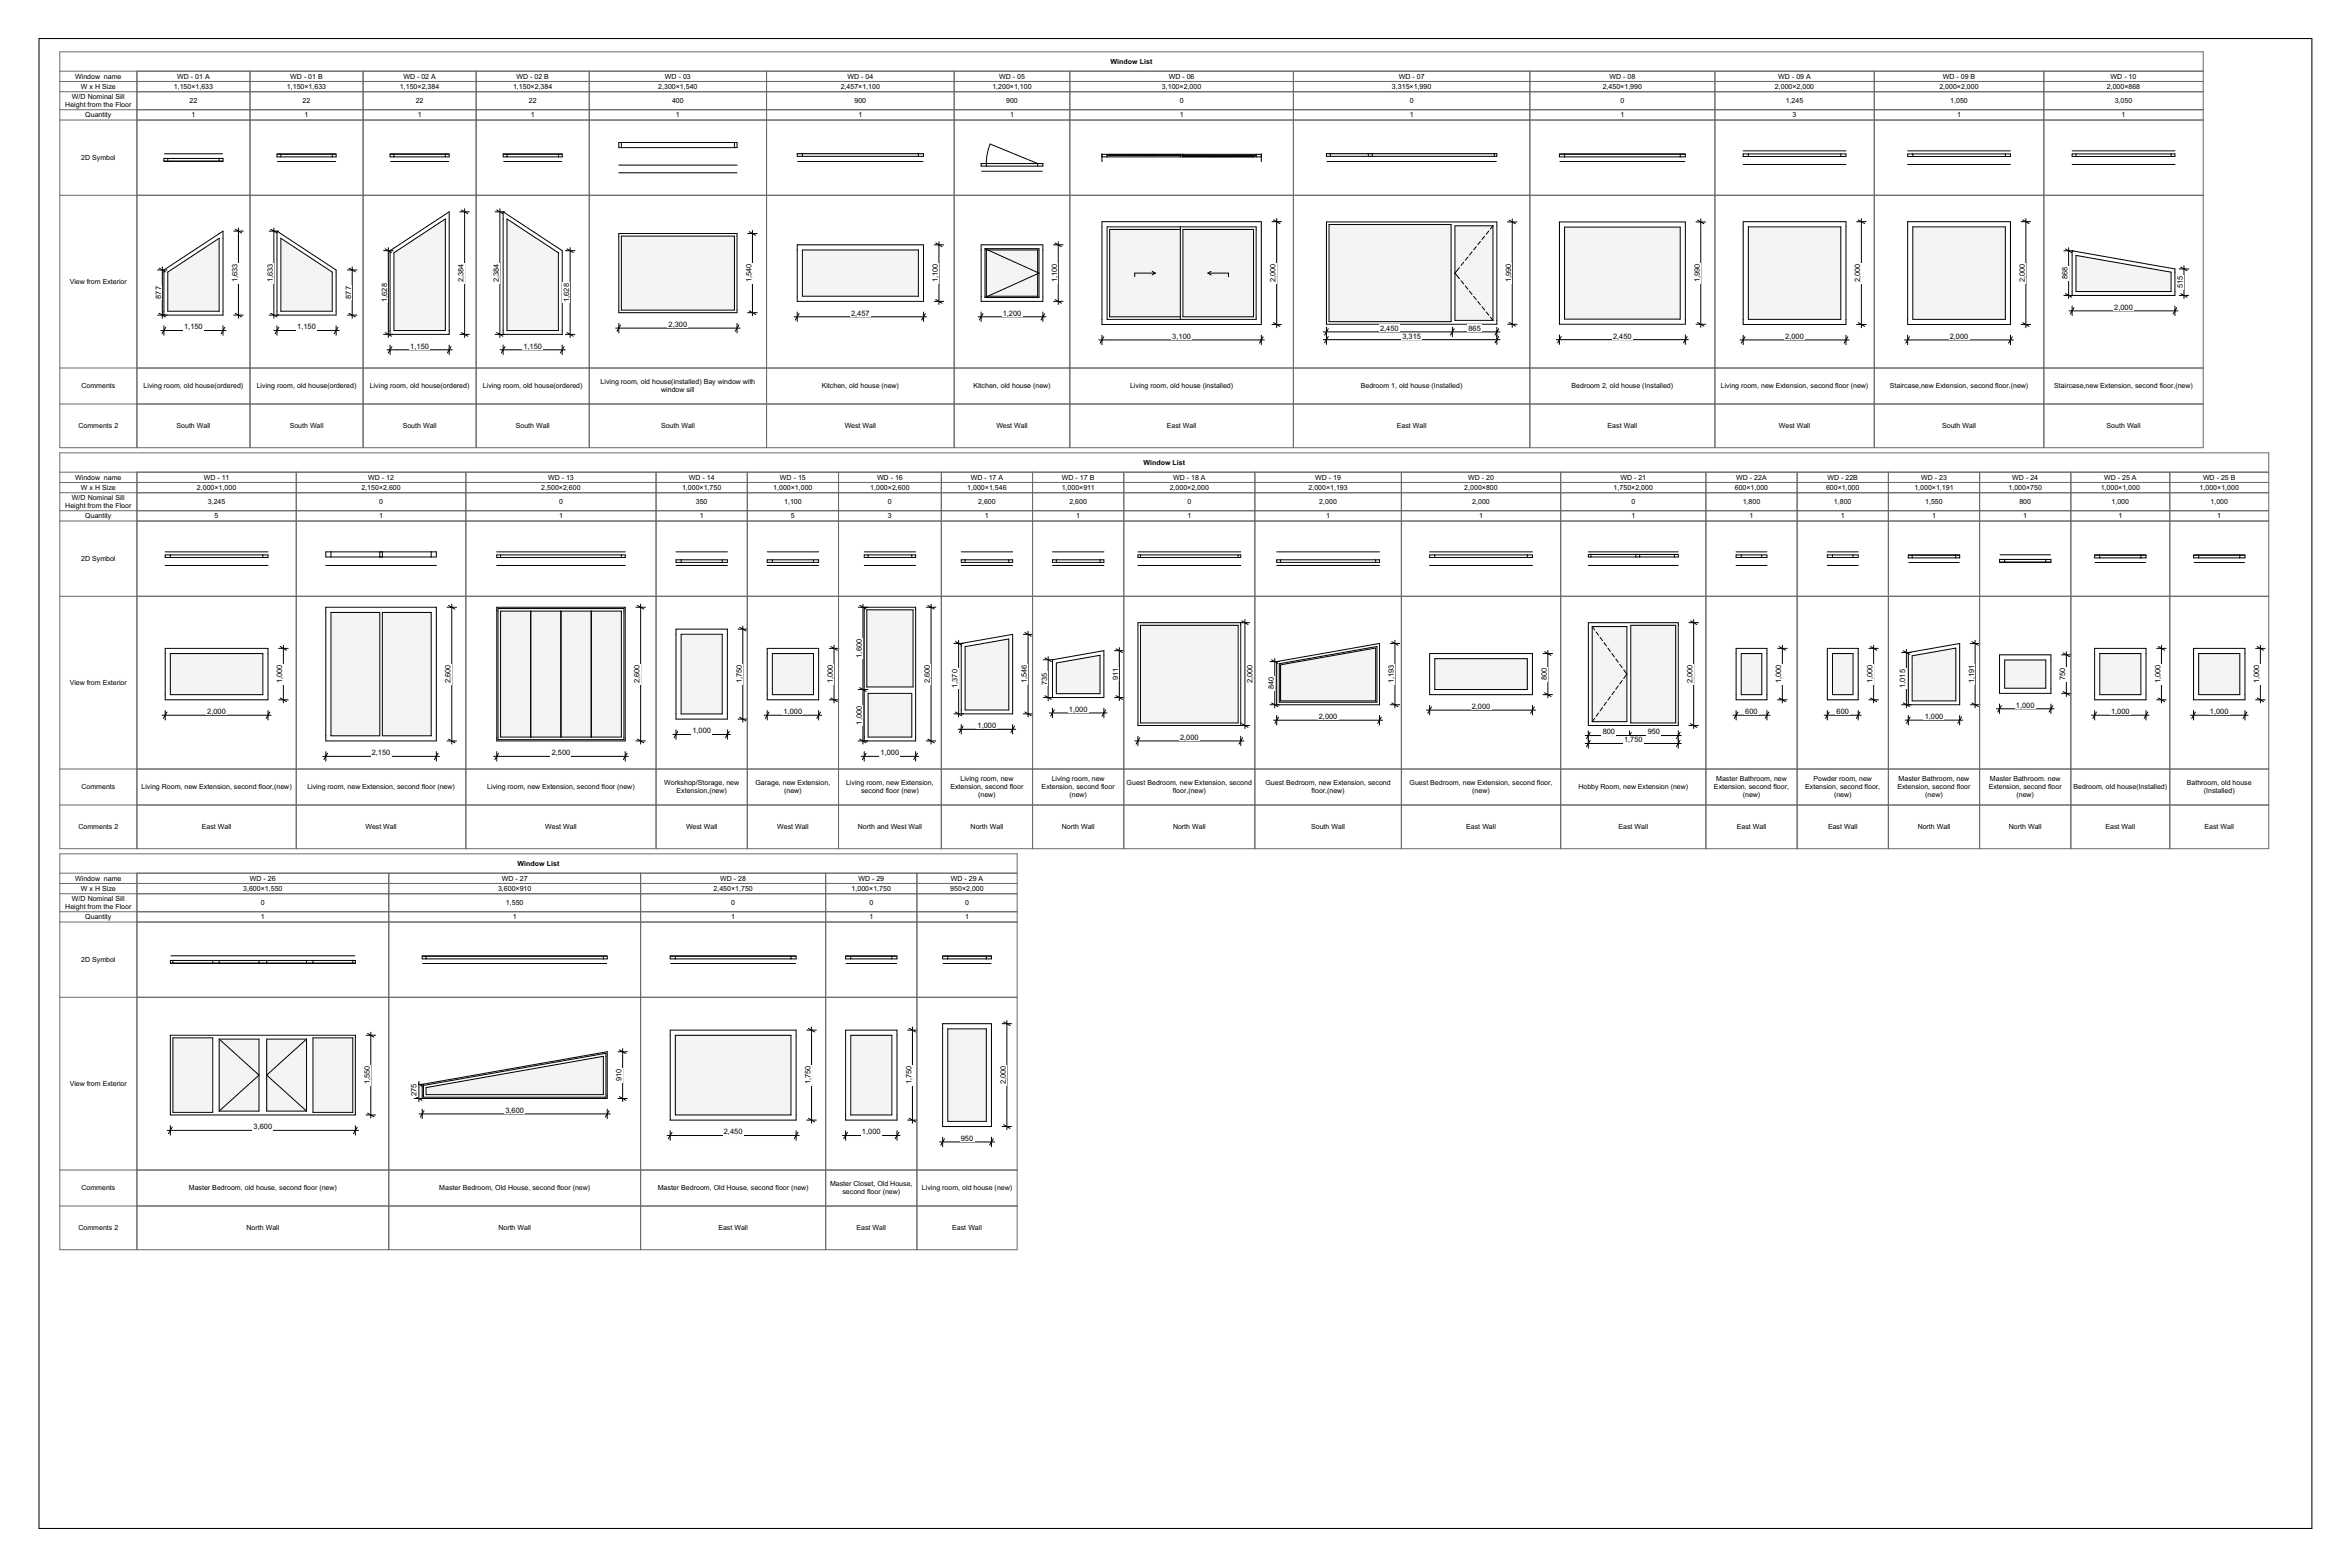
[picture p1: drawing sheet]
<svg xmlns="http://www.w3.org/2000/svg" width="914mm" height="610mm" viewBox="0 0 914 610" stroke-linecap="round" stroke-linejoin="round" font-family="sans-serif">
<defs><g id="words">
<g font-size="2.9">
<text x="92.4" y="109.9" transform="rotate(-90 92.4 109.9)">1,633</text>
<text x="106.1" y="109.9" transform="rotate(-90 106.1 109.9)">1,633</text>
<text x="180.4" y="109.9" transform="rotate(-90 180.4 109.9)">2,384</text>
<text x="194.1" y="109.9" transform="rotate(-90 194.1 109.9)">2,384</text>
<text x="292.4" y="109.9" transform="rotate(-90 292.4 109.9)">1,540</text>
<text x="364.9" y="109.9" transform="rotate(-90 364.9 109.9)">1,100</text>
<text x="411.4" y="109.9" transform="rotate(-90 411.4 109.9)">1,100</text>
<text x="496.4" y="109.9" transform="rotate(-90 496.4 109.9)">2,000</text>
<text x="588" y="109.9" transform="rotate(-90 588 109.9)">1,990</text>
<text x="661.4" y="109.9" transform="rotate(-90 661.4 109.9)">1,990</text>
<text x="723.9" y="109.9" transform="rotate(-90 723.9 109.9)">2,000</text>
<text x="787.9" y="109.9" transform="rotate(-90 787.9 109.9)">2,000</text>
<text x="804.5" y="108.7" transform="rotate(-90 804.5 108.7)">868</text>
<text x="849.4" y="112.2" transform="rotate(-90 849.4 112.2)">515</text>
<text x="62.7" y="116.2" transform="rotate(-90 62.7 116.2)">877</text>
<text x="136.6" y="116.2" transform="rotate(-90 136.6 116.2)">877</text>
<text x="150.7" y="117.4" transform="rotate(-90 150.7 117.4)">1,628</text>
<text x="221.4" y="117.4" transform="rotate(-90 221.4 117.4)">1,628</text>
<text x="331.2" y="122.8">2,457</text>
<text x="390.2" y="122.8">1,200</text>
<text x="822.7" y="120.5">2,000</text>
<text x="71.7" y="128.2">1,150</text>
<text x="115.7" y="128.2">1,150</text>
<text x="260.2" y="127.2">2,300</text>
<text x="456.2" y="131.8">3,100</text>
<text x="537" y="128.7">2,450</text>
<text x="545.7" y="131.7">3,315</text>
<text x="571.4" y="128.7">865</text>
<text x="627.7" y="131.7">2,450</text>
<text x="694.7" y="131.8">2,000</text>
<text x="758.7" y="131.8">2,000</text>
<text x="159.7" y="135.7">1,150</text>
<text x="203.7" y="135.7">1,150</text>
<text x="335.4" y="255.9" transform="rotate(-90 335.4 255.9)">1,600</text>
<text x="109.9" y="265.9" transform="rotate(-90 109.9 265.9)">1,000</text>
<text x="175.4" y="265.9" transform="rotate(-90 175.4 265.9)">2,600</text>
<text x="248.9" y="265.9" transform="rotate(-90 248.9 265.9)">2,600</text>
<text x="288.6" y="265.9" transform="rotate(-90 288.6 265.9)">1,750</text>
<text x="324.1" y="265.9" transform="rotate(-90 324.1 265.9)">1,000</text>
<text x="361.9" y="265.9" transform="rotate(-90 361.9 265.9)">2,600</text>
<text x="372.6" y="267.6" transform="rotate(-90 372.6 267.6)">1,370</text>
<text x="399.6" y="265.9" transform="rotate(-90 399.6 265.9)">1,546</text>
<text x="407.4" y="266.4" transform="rotate(-90 407.4 266.4)">735</text>
<text x="435.1" y="264.5" transform="rotate(-90 435.1 264.5)">911</text>
<text x="487.4" y="265.9" transform="rotate(-90 487.4 265.9)">2,000</text>
<text x="495.6" y="268.2" transform="rotate(-90 495.6 268.2)">840</text>
<text x="542.4" y="265.9" transform="rotate(-90 542.4 265.9)">1,193</text>
<text x="601.9" y="264.7" transform="rotate(-90 601.9 264.7)">800</text>
<text x="658.6" y="265.9" transform="rotate(-90 658.6 265.9)">2,000</text>
<text x="693.1" y="265.9" transform="rotate(-90 693.1 265.9)">1,000</text>
<text x="728.6" y="265.9" transform="rotate(-90 728.6 265.9)">1,000</text>
<text x="741.4" y="267.6" transform="rotate(-90 741.4 267.6)">1,015</text>
<text x="768.1" y="265.9" transform="rotate(-90 768.1 265.9)">1,191</text>
<text x="803.6" y="264.7" transform="rotate(-90 803.6 264.7)">750</text>
<text x="840.6" y="265.9" transform="rotate(-90 840.6 265.9)">1,000</text>
<text x="879.1" y="265.9" transform="rotate(-90 879.1 265.9)">1,000</text>
<text x="572.7" y="275.8">2,000</text>
<text x="784.4" y="275.3">1,000</text>
<text x="80.7" y="277.8">2,000</text>
<text x="304.9" y="277.8">1,000</text>
<text x="335.4" y="281.9" transform="rotate(-90 335.4 281.9)">1,000</text>
<text x="415.9" y="276.9">1,000</text>
<text x="513.2" y="279.8">2,000</text>
<text x="679.1" y="277.8">600</text>
<text x="714.6" y="277.8">600</text>
<text x="748.9" y="279.7">1,000</text>
<text x="821.4" y="277.8">1,000</text>
<text x="859.9" y="277.8">1,000</text>
<text x="269.4" y="285.3">1,000</text>
<text x="380.4" y="283.3">1,000</text>
<text x="459.2" y="287.8">2,000</text>
<text x="623.6" y="285.7">800</text>
<text x="641.1" y="285.7">950</text>
<text x="144.7" y="293.8">2,150</text>
<text x="214.7" y="293.8">2,500</text>
<text x="342.7" y="293.8">1,000</text>
<text x="631.9" y="288.8">1,750</text>
<text x="143.9" y="421.9" transform="rotate(-90 143.9 421.9)">1,550</text>
<text x="241.9" y="420.7" transform="rotate(-90 241.9 420.7)">910</text>
<text x="315.4" y="421.9" transform="rotate(-90 315.4 421.9)">1,750</text>
<text x="354.6" y="421.9" transform="rotate(-90 354.6 421.9)">1,750</text>
<text x="391.4" y="421.9" transform="rotate(-90 391.4 421.9)">2,000</text>
<text x="162" y="426.4" transform="rotate(-90 162 426.4)">275</text>
<text x="196.7" y="432.9">3,600</text>
<text x="98.7" y="439.3">3,600</text>
<text x="281.7" y="441.3">2,450</text>
<text x="335.4" y="441.3">1,000</text>
<text x="373.9" y="443.8">950</text>
</g>
<g font-size="2.7">
<text x="432.2" y="24.8">Window List</text>
<text x="29.3" y="30.6">Window name</text>
<text x="31.5" y="34.6">W x H Size</text>
<text x="67.6" y="34.6">1,150×1,633</text>
<text x="69" y="30.6">WD - 01 A</text>
<text x="111.6" y="34.6">1,150×1,633</text>
<text x="113" y="30.6">WD - 01 B</text>
<text x="155.6" y="34.6">1,150×2,384</text>
<text x="157" y="30.6">WD - 02 A</text>
<text x="199.6" y="34.6">1,150×2,384</text>
<text x="201" y="30.6">WD - 02 B</text>
<text x="256.1" y="34.6">2,300×1,540</text>
<text x="258.7" y="30.6">WD - 03</text>
<text x="327.1" y="34.6">2,457×1,100</text>
<text x="329.7" y="30.6">WD - 04</text>
<text x="386.1" y="34.6">1,200×1,100</text>
<text x="388.8" y="30.6">WD - 05</text>
<text x="452.1" y="34.6">3,100×2,000</text>
<text x="454.7" y="30.6">WD - 06</text>
<text x="541.6" y="34.6">3,315×1,990</text>
<text x="544.2" y="30.6">WD - 07</text>
<text x="623.6" y="34.6">2,450×1,990</text>
<text x="626.2" y="30.6">WD - 08</text>
<text x="690.6" y="34.6">2,000×2,000</text>
<text x="692" y="30.6">WD - 09 A</text>
<text x="754.6" y="34.6">2,000×2,000</text>
<text x="756" y="30.6">WD - 09 B</text>
<text x="819.8" y="34.6">2,000×868</text>
<text x="821.3" y="30.6">WD - 10</text>
<text x="25.4" y="41.7">Height from the Floor</text>
<text x="28" y="38.5">W/D Nominal Sill</text>
<text x="73.8" y="40.1">22</text>
<text x="117.8" y="40.1">22</text>
<text x="161.8" y="40.1">22</text>
<text x="205.8" y="40.1">22</text>
<text x="261.5" y="40.1">400</text>
<text x="332.5" y="40.1">900</text>
<text x="391.5" y="40.1">900</text>
<text x="459" y="40.1">0</text>
<text x="548.5" y="40.1">0</text>
<text x="630.5" y="40.1">0</text>
<text x="694.9" y="40.1">1,245</text>
<text x="758.9" y="40.1">1,050</text>
<text x="822.9" y="40.1">3,050</text>
<text x="33.2" y="45.6">Quantity</text>
<text x="74.5" y="45.6">1</text>
<text x="118.5" y="45.6">1</text>
<text x="162.5" y="45.6">1</text>
<text x="206.5" y="45.6">1</text>
<text x="263" y="45.6">1</text>
<text x="334" y="45.6">1</text>
<text x="393" y="45.6">1</text>
<text x="459" y="45.6">1</text>
<text x="548.5" y="45.6">1</text>
<text x="630.5" y="45.6">1</text>
<text x="697.5" y="45.6">3</text>
<text x="761.5" y="45.6">1</text>
<text x="825.5" y="45.6">1</text>
<text x="31.6" y="62.2">2D Symbol</text>
<text x="27.2" y="110.5">View from Exterior</text>
<text x="233.7" y="149.5">Living room, old house(installed) Bay window with</text>
<text x="31.7" y="151.1">Comments</text>
<text x="55.9" y="151.1">Living room, old house(ordered)</text>
<text x="99.9" y="151.1">Living room, old house(ordered)</text>
<text x="143.9" y="151.1">Living room, old house(ordered)</text>
<text x="187.9" y="151.1">Living room, old house(ordered)</text>
<text x="257.3" y="152.6">window sill</text>
<text x="319.7" y="151.1">Kitchen, old house (new)</text>
<text x="378.7" y="151.1">Kitchen, old house (new)</text>
<text x="439.7" y="151.1">Living room, old house (installed)</text>
<text x="529.5" y="151.1">Bedroom 1, old house (Installed)</text>
<text x="611.5" y="151.1">Bedroom 2, old house (Installed)</text>
<text x="669.6" y="151.1">Living room, new Extension, second floor (new)</text>
<text x="735.3" y="151.1">Staircase,new Extension, second floor,(new)</text>
<text x="799.3" y="151.1">Staircase,new Extension, second floor,(new)</text>
<text x="30.5" y="166.6">Comments 2</text>
<text x="68.7" y="166.6">South Wall</text>
<text x="112.7" y="166.6">South Wall</text>
<text x="156.7" y="166.6">South Wall</text>
<text x="200.7" y="166.6">South Wall</text>
<text x="257.2" y="166.6">South Wall</text>
<text x="328.7" y="166.6">West Wall</text>
<text x="387.7" y="166.6">West Wall</text>
<text x="454" y="166.6">East Wall</text>
<text x="543.5" y="166.6">East Wall</text>
<text x="625.5" y="166.6">East Wall</text>
<text x="692.2" y="166.6">West Wall</text>
<text x="755.7" y="166.6">South Wall</text>
<text x="819.7" y="166.6">South Wall</text>
<text x="444.9" y="180.8">Window List</text>
<text x="29.3" y="186.6">Window name</text>
<text x="31.5" y="190.6">W x H Size</text>
<text x="76.6" y="190.6">2,000×1,000</text>
<text x="79.3" y="186.6">WD - 11</text>
<text x="140.6" y="190.6">2,150×2,600</text>
<text x="143.2" y="186.6">WD - 12</text>
<text x="210.6" y="190.6">2,500×2,600</text>
<text x="213.2" y="186.6">WD - 13</text>
<text x="265.4" y="190.6">1,000×1,750</text>
<text x="268" y="186.6">WD - 14</text>
<text x="300.9" y="190.6">1,000×1,000</text>
<text x="303.5" y="186.6">WD - 15</text>
<text x="338.6" y="190.6">1,000×2,600</text>
<text x="341.2" y="186.6">WD - 16</text>
<text x="376.4" y="190.6">1,000×1,546</text>
<text x="377.7" y="186.6">WD - 17 A</text>
<text x="413.1" y="190.6">1,000×911</text>
<text x="413.2" y="186.6">WD - 17 B</text>
<text x="455.1" y="190.6">2,000×2,000</text>
<text x="456.5" y="186.6">WD - 18 A</text>
<text x="509.1" y="190.6">2,000×1,193</text>
<text x="511.8" y="186.6">WD - 19</text>
<text x="569.8" y="190.6">2,000×800</text>
<text x="571.3" y="186.6">WD - 20</text>
<text x="627.9" y="190.6">1,750×2,000</text>
<text x="630.5" y="186.6">WD - 21</text>
<text x="675" y="190.6">600×1,000</text>
<text x="675.6" y="186.6">WD - 22A</text>
<text x="710.5" y="190.6">600×1,000</text>
<text x="711.1" y="186.6">WD - 22B</text>
<text x="744.9" y="190.6">1,000×1,191</text>
<text x="747.5" y="186.6">WD - 23</text>
<text x="781.5" y="190.6">1,000×750</text>
<text x="783" y="186.6">WD - 24</text>
<text x="817.4" y="190.6">1,000×1,000</text>
<text x="818.7" y="186.6">WD - 25 A</text>
<text x="855.9" y="190.6">1,000×1,000</text>
<text x="857.2" y="186.6">WD - 25 B</text>
<text x="25.4" y="197.7">Height from the Floor</text>
<text x="28" y="194.5">W/D Nominal Sill</text>
<text x="80.9" y="196.1">3,245</text>
<text x="147.5" y="196.1">0</text>
<text x="217.5" y="196.1">0</text>
<text x="270.8" y="196.1">350</text>
<text x="305.1" y="196.1">1,100</text>
<text x="345.5" y="196.1">0</text>
<text x="380.6" y="196.1">2,600</text>
<text x="416.1" y="196.1">2,600</text>
<text x="462" y="196.1">0</text>
<text x="513.4" y="196.1">2,000</text>
<text x="572.9" y="196.1">2,000</text>
<text x="634.8" y="196.1">0</text>
<text x="678.1" y="196.1">1,800</text>
<text x="713.6" y="196.1">1,800</text>
<text x="749.1" y="196.1">1,550</text>
<text x="785.8" y="196.1">800</text>
<text x="821.6" y="196.1">1,000</text>
<text x="860.1" y="196.1">1,000</text>
<text x="33.2" y="201.6">Quantity</text>
<text x="83.5" y="201.6">5</text>
<text x="147.5" y="201.6">1</text>
<text x="217.5" y="201.6">1</text>
<text x="272.3" y="201.6">1</text>
<text x="307.8" y="201.6">5</text>
<text x="345.5" y="201.6">3</text>
<text x="383.3" y="201.6">1</text>
<text x="418.8" y="201.6">1</text>
<text x="462" y="201.6">1</text>
<text x="516" y="201.6">1</text>
<text x="575.5" y="201.6">1</text>
<text x="634.8" y="201.6">1</text>
<text x="680.8" y="201.6">1</text>
<text x="716.3" y="201.6">1</text>
<text x="751.8" y="201.6">1</text>
<text x="787.3" y="201.6">1</text>
<text x="824.3" y="201.6">1</text>
<text x="862.8" y="201.6">1</text>
<text x="31.6" y="218.2">2D Symbol</text>
<text x="27.2" y="266.5">View from Exterior</text>
<text x="258.5" y="305.5">Workshop/Storage, new</text>
<text x="294" y="305.5">Garage, new Extension,</text>
<text x="329.2" y="305.5">Living room, new Extension,</text>
<text x="373.7" y="303.9">Living room, new</text>
<text x="409.2" y="303.9">Living room, new</text>
<text x="438.4" y="305.5">Guest Bedroom, new Extension, second</text>
<text x="492.4" y="305.5">Guest Bedroom, new Extension, second</text>
<text x="548.5" y="305.5">Guest Bedroom, new Extension, second floor,</text>
<text x="667.8" y="303.9">Master Bathroom, new</text>
<text x="705.7" y="303.9">Powder room, new</text>
<text x="738.8" y="303.9">Master Bathroom, new</text>
<text x="774.3" y="303.9">Master Bathroom. new</text>
<text x="850.9" y="305.5">Bathroom, old house</text>
<text x="31.7" y="307.1">Comments</text>
<text x="55.1" y="307.1">Living Room, new Extension, second floor,(new)</text>
<text x="119.6" y="307.1">Living room, new Extension, second floor (new)</text>
<text x="189.6" y="307.1">Living room, new Extension, second floor (new)</text>
<text x="263.3" y="308.6">Extension,(new)</text>
<text x="305.1" y="308.6">(new)</text>
<text x="335.1" y="308.6">second floor (new)</text>
<text x="369.8" y="307.1">Extension, second floor</text>
<text x="380.6" y="310.2">(new)</text>
<text x="405.3" y="307.1">Extension, second floor</text>
<text x="416.1" y="310.2">(new)</text>
<text x="456.3" y="308.6">floor,(new)</text>
<text x="510.3" y="308.6">floor,(new)</text>
<text x="572.9" y="308.6">(new)</text>
<text x="614.2" y="307.1">Hobby Room, new Extension (new)</text>
<text x="666.9" y="307.1">Extension, second floor,</text>
<text x="678.1" y="310.2">(new)</text>
<text x="702.4" y="307.1">Extension, second floor,</text>
<text x="713.6" y="310.2">(new)</text>
<text x="738.3" y="307.1">Extension, second floor</text>
<text x="749.1" y="310.2">(new)</text>
<text x="773.8" y="307.1">Extension, second floor</text>
<text x="784.6" y="310.2">(new)</text>
<text x="806.8" y="307.1">Bedroom, old house(Installed)</text>
<text x="857.5" y="308.6">(Installed)</text>
<text x="30.5" y="322.6">Comments 2</text>
<text x="78.5" y="322.6">East Wall</text>
<text x="142.2" y="322.6">West Wall</text>
<text x="212.2" y="322.6">West Wall</text>
<text x="266.9" y="322.6">West Wall</text>
<text x="302.4" y="322.6">West Wall</text>
<text x="333.8" y="322.6">North and West Wall</text>
<text x="377.7" y="322.6">North Wall</text>
<text x="413.2" y="322.6">North Wall</text>
<text x="456.4" y="322.6">North Wall</text>
<text x="510.2" y="322.6">South Wall</text>
<text x="570.5" y="322.6">East Wall</text>
<text x="629.8" y="322.6">East Wall</text>
<text x="675.8" y="322.6">East Wall</text>
<text x="711.3" y="322.6">East Wall</text>
<text x="746.2" y="322.6">North Wall</text>
<text x="781.7" y="322.6">North Wall</text>
<text x="819.3" y="322.6">East Wall</text>
<text x="857.8" y="322.6">East Wall</text>
<text x="201.4" y="336.8">Window List</text>
<text x="29.3" y="342.6">Window name</text>
<text x="31.5" y="346.6">W x H Size</text>
<text x="94.6" y="346.6">3,600×1,550</text>
<text x="97.2" y="342.6">WD - 26</text>
<text x="193.8" y="346.6">3,600×910</text>
<text x="195.2" y="342.6">WD - 27</text>
<text x="277.6" y="346.6">2,450×1,750</text>
<text x="280.2" y="342.6">WD - 28</text>
<text x="331.4" y="346.6">1,000×1,750</text>
<text x="334" y="342.6">WD - 29</text>
<text x="369.8" y="346.6">950×2,000</text>
<text x="370" y="342.6">WD - 29 A</text>
<text x="25.4" y="353.6">Height from the Floor</text>
<text x="28" y="350.5">W/D Nominal Sill</text>
<text x="101.5" y="352.1">0</text>
<text x="196.9" y="352.1">1,550</text>
<text x="284.5" y="352.1">0</text>
<text x="338.3" y="352.1">0</text>
<text x="375.5" y="352.1">0</text>
<text x="33.2" y="357.6">Quantity</text>
<text x="101.5" y="357.6">1</text>
<text x="199.5" y="357.6">1</text>
<text x="284.5" y="357.6">1</text>
<text x="338.3" y="357.6">1</text>
<text x="375.5" y="357.6">1</text>
<text x="31.6" y="374.2">2D Symbol</text>
<text x="27.2" y="422.5">View from Exterior</text>
<text x="323" y="461.5">Master Closet, Old House,</text>
<text x="31.7" y="463.1">Comments</text>
<text x="73.5" y="463.1">Master Bedroom, old house, second floor (new)</text>
<text x="170.9" y="463.1">Master Bedroom, Old House, second floor (new)</text>
<text x="255.9" y="463.1">Master Bedroom, Old House, second floor (new)</text>
<text x="327.8" y="464.6">second floor (new)</text>
<text x="358.7" y="463.1">Living room, old house (new)</text>
<text x="30.5" y="478.6">Comments 2</text>
<text x="95.9" y="478.6">North Wall</text>
<text x="193.9" y="478.6">North Wall</text>
<text x="279.5" y="478.6">East Wall</text>
<text x="333.3" y="478.6">East Wall</text>
<text x="370.5" y="478.6">East Wall</text>
</g>
<text font-size="1.4" fill="#fff" x="14.8" y="594.8">GSPublisherVersion 0.0.100.100</text>
</g></defs>
<path d="M15.2 15h884.4v579.6h-884.4z" fill="none" stroke="#000" stroke-width=".39"/>
<path d="M23.3 20.2h859.8v466h-859.8z" fill-rule="evenodd" fill="#fff"/>
<g fill="none" stroke="#6a6a6a" stroke-width=".39">
<path d="M23.3 27.7v48.3h30v-48.3h804v19h-834M23.3 31.7h834M23.3 35.7h834M97.3 27.7v19M141.3 27.7v19M185.3 27.7v19M229.3 27.7v19M298.3 27.7v19M371.3 27.7v19M416.3 27.7v19M503.3 27.7v19M595.3 27.7v19"/>
<path d="M667.3 27.7v19M729.3 27.7v19M795.3 27.7v19M23.3 42.7h834"/>
</g>
<path d="M64 59.8h22.6M63.8 62.8h23" fill="none" stroke="#000" stroke-width=".39"/>
<g fill="#fff">
<path d="M85.3 61.6h1.5v1h-1.5z" fill-rule="evenodd"/>
<path d="M63.8 61.6h1.5v1h-1.5z" fill-rule="evenodd"/>
<path d="M65.3 61.6h20v1h-20z" fill-rule="evenodd"/>
</g>
<path d="M107.8 59.8h23M63.8 61.6h23v1h-23zM65.3 61.6v1M85.3 61.6v1M108 62.8h22.6" fill="none" stroke="#000" stroke-width=".39"/>
<path d="M53.3 46.7h44v29.3h-44z" fill="none" stroke="#6a6a6a" stroke-width=".39"/>
<g fill="#fff">
<path d="M129.3 60h1.5v1h-1.5z" fill-rule="evenodd"/>
<path d="M107.8 60h1.5v1h-1.5z" fill-rule="evenodd"/>
<path d="M109.3 60h20v1h-20z" fill-rule="evenodd"/>
</g>
<path d="M151.8 59.8h23M107.8 60h23v1h-23zM109.3 60v1M129.3 60v1M152 62.8h22.6" fill="none" stroke="#000" stroke-width=".39"/>
<path d="M97.3 46.7h44v29.3h-44z" fill="none" stroke="#6a6a6a" stroke-width=".39"/>
<g fill="#fff">
<path d="M151.8 60h1.5v1h-1.5z" fill-rule="evenodd"/>
<path d="M173.3 60h1.5v1h-1.5z" fill-rule="evenodd"/>
<path d="M153.3 60h20v1h-20z" fill-rule="evenodd"/>
</g>
<path d="M195.8 59.8h23M151.8 60h23v1h-23zM153.3 60v1M173.3 60v1M196 62.8h22.6" fill="none" stroke="#000" stroke-width=".39"/>
<path d="M141.3 46.7h44v29.3h-44z" fill="none" stroke="#6a6a6a" stroke-width=".39"/>
<g fill="#fff">
<path d="M217.3 60h1.5v1h-1.5z" fill-rule="evenodd"/>
<path d="M195.8 60h1.5v1h-1.5z" fill-rule="evenodd"/>
<path d="M197.3 60h20v1h-20z" fill-rule="evenodd"/>
</g>
<path d="M195.8 60h23v1h-23zM197.3 60v1M217.3 60v1M240.8 64.2h46M240.8 67.2h46" fill="none" stroke="#000" stroke-width=".39"/>
<path d="M185.3 46.7h44v29.3h-44z" fill="none" stroke="#6a6a6a" stroke-width=".39"/>
<g fill="#fff">
<path d="M240.8 55.4h1v2h-1z" fill-rule="evenodd"/>
<path d="M285.8 55.4h1v2h-1z" fill-rule="evenodd"/>
<path d="M241.8 55.4h44v2h-44z" fill-rule="evenodd"/>
</g>
<path d="M240.8 55.4h46v2h-46zM241.8 55.4v2M285.8 55.4v2M310.2 59.8h49.1M310.4 62.8h48.7" fill="none" stroke="#000" stroke-width=".39"/>
<path d="M229.3 46.7h69v29.3h-69z" fill="none" stroke="#6a6a6a" stroke-width=".39"/>
<g fill="#fff">
<path d="M310.2 59.8h2v1h-2z" fill-rule="evenodd"/>
<path d="M357.3 59.8h2v1h-2z" fill-rule="evenodd"/>
<path d="M312.2 59.8h45.1v1h-45.1z" fill-rule="evenodd"/>
</g>
<path d="M310.2 59.8h49.1v1h-49.1zM312.2 59.8v1M357.3 59.8v1M381.8 63.6h24M382 66.6h23.6" fill="none" stroke="#000" stroke-width=".39"/>
<path d="M298.3 46.7h73v29.3h-73z" fill="none" stroke="#6a6a6a" stroke-width=".39"/>
<g fill="#fff">
<path d="M381.8 63.6h2v1h-2z" fill-rule="evenodd"/>
<path d="M403.8 63.6h2v1h-2z" fill-rule="evenodd"/>
<path d="M383.8 63.6h20v1h-20z" fill-rule="evenodd"/>
</g>
<path d="M381.8 63.6h24v1h-24zM383.8 64.6a20.5 20.5 0 0 1 1.5-8.6l18.5 7.6v1" fill="none" stroke="#000" stroke-width=".39"/>
<path d="M371.3 46.7h45v29.3h-45z" fill="none" stroke="#6a6a6a" stroke-width=".39"/>
<g fill="#fff">
<path d="M430.8 60.5h28.5v.5h-28.5z" fill-rule="evenodd"/>
<path d="M460.3 60h28.5v.5h-28.5z" fill-rule="evenodd"/>
<path d="M431.8 60h27.5v.5h-27.5z" fill-rule="evenodd"/>
<path d="M460.3 60.5h27.5v.5h-27.5z" fill-rule="evenodd"/>
<path d="M488.8 60h2v1h-2z" fill-rule="evenodd"/>
<path d="M428.8 60h2v1h-2z" fill-rule="evenodd"/>
<path d="M459.3 60h1v.5h-1z" fill-rule="evenodd"/>
<path d="M430.8 60h1v.5h-1z" fill-rule="evenodd"/>
<path d="M487.8 60.5h1v.5h-1z" fill-rule="evenodd"/>
<path d="M459.3 60.5h1v.5h-1z" fill-rule="evenodd"/>
</g>
<g fill="none" stroke="#000" stroke-width=".39">
<path d="M428.8 59.8v3M490.8 59.8v3M516.1 59.8h66.3M428.8 60h62M428.8 61h62M430.8 60.5h58M430.8 60v1M431.8 60.1h27.5M431.8 60v.5M459.3 60v1M460.3 60v1M460.3 60.6h27.5"/>
<path d="M487.8 60.5v.5M488.8 60v1M516.3 62.8h65.9"/>
</g>
<path d="M416.3 46.7h87v29.3h-87z" fill="none" stroke="#6a6a6a" stroke-width=".39"/>
<g fill="#fff">
<path d="M581.4 59.8h1v1h-1z" fill-rule="evenodd"/>
<path d="M533.4 59.8h.5v1h-.5z" fill-rule="evenodd"/>
<path d="M533.9 59.8h47.5v1h-47.5z" fill-rule="evenodd"/>
<path d="M532.4 59.8h1v1h-1z" fill-rule="evenodd"/>
<path d="M516.1 59.8h1.5v1h-1.5z" fill-rule="evenodd"/>
<path d="M517.6 59.8h14.8v1h-14.8z" fill-rule="evenodd"/>
</g>
<path d="M516.1 59.8h66.3v1h-66.3zM517.6 59.8v1M532.4 59.8v1M533.9 59.8v1M581.4 59.8v1M606.8 59.8h49M607 62.8h48.6" fill="none" stroke="#000" stroke-width=".39"/>
<path d="M503.3 46.7h92v29.3h-92z" fill="none" stroke="#6a6a6a" stroke-width=".39"/>
<g fill="#fff">
<path d="M653.8 60h2v1h-2z" fill-rule="evenodd"/>
<path d="M606.8 60h2v1h-2z" fill-rule="evenodd"/>
<path d="M608.8 60h45v1h-45z" fill-rule="evenodd"/>
</g>
<path d="M678.3 58.7h40M606.8 60h49v1h-49zM608.8 60v1M653.8 60v1M678.3 64h40" fill="none" stroke="#000" stroke-width=".39"/>
<path d="M595.3 46.7h72v29.3h-72z" fill="none" stroke="#6a6a6a" stroke-width=".39"/>
<g fill="#fff">
<path d="M716.3 59.9h2v1h-2z" fill-rule="evenodd"/>
<path d="M678.3 59.9h2v1h-2z" fill-rule="evenodd"/>
<path d="M680.3 59.9h36v1h-36z" fill-rule="evenodd"/>
</g>
<path d="M678.3 59.9h40v1h-40zM680.3 59.9v1M716.3 59.9v1M742.3 58.7h40M742.3 64h40" fill="none" stroke="#000" stroke-width=".39"/>
<path d="M667.3 46.7h62v29.3h-62z" fill="none" stroke="#6a6a6a" stroke-width=".39"/>
<g fill="#fff">
<path d="M780.3 59.9h2v1h-2z" fill-rule="evenodd"/>
<path d="M742.3 59.9h2v1h-2z" fill-rule="evenodd"/>
<path d="M744.3 59.9h36v1h-36z" fill-rule="evenodd"/>
</g>
<path d="M742.3 59.9h40v1h-40zM744.3 59.9v1M780.3 59.9v1M806.3 58.7h40M806.3 64h40" fill="none" stroke="#000" stroke-width=".39"/>
<path d="M729.3 46.7h66v29.3h-66z" fill="none" stroke="#6a6a6a" stroke-width=".39"/>
<g fill="#fff">
<path d="M844.8 59.9h1.5v1h-1.5z" fill-rule="evenodd"/>
<path d="M806.3 59.9h1.5v1h-1.5z" fill-rule="evenodd"/>
<path d="M807.8 59.9h37v1h-37z" fill-rule="evenodd"/>
</g>
<path d="M806.3 59.9h40v1h-40zM807.8 59.9v1M844.8 59.9v1" fill="none" stroke="#000" stroke-width=".39"/>
<path d="M795.3 46.7h62v29.3h-62zM23.3 76v67.2h30v-67.2" fill="none" stroke="#6a6a6a" stroke-width=".39"/>
<g fill="#fff">
<path d="M85.3 92.7h1.5v28.4h-1.5z" fill-rule="evenodd"/>
<path d="M63.8 105.8h1.5v15.3h-1.5z" fill-rule="evenodd"/>
<path d="M63.8 105l23-15.1v2.8h-1.5l-20 13.1h-1.5z" fill-rule="evenodd"/>
<path d="M63.8 121.1h23v1.5h-23z" fill-rule="evenodd"/>
</g>
<path d="M65.3 105.8l20-13.1v28.4h-20z" fill-rule="evenodd" fill="#f0f7f3"/>
<path d="M63.8 105l23-15.1v32.7h-23zM65.3 105.8l20-13.1v28.4h-20zM62.6 128.6h25.4M63.8 126.7v3.7M64.5 127.3l-1.4 2.5M86.8 126.7v3.7M87.5 127.3l-1.4 2.5" fill="none" stroke="#000" stroke-width=".39"/>
<path d="M71.3 125.7h8v2.8h-8z" fill-rule="evenodd" fill="#fff"/>
<path d="M90.9 89.9h3.7M91.5 89.2l2.5 1.4M92.8 88.7v35.1M90.9 122.6h3.7M91.5 121.9l2.5 1.4" fill="none" stroke="#000" stroke-width=".39"/>
<path d="M89.9 102.3h2.8v7.9h-2.8z" fill-rule="evenodd" fill="#fff"/>
<path d="M61.3 105h3.7M61.9 104.3l2.5 1.5M63.2 103.8v20M61.3 122.6h3.7M61.9 121.9l2.5 1.4" fill="none" stroke="#000" stroke-width=".39"/>
<path d="M60.3 111h2.8v5.6h-2.8z" fill-rule="evenodd" fill="#fff"/>
<path d="M53.3 76h44v67.2h-44z" fill="none" stroke="#6a6a6a" stroke-width=".39"/>
<g fill="#fff">
<path d="M107.8 92.7h1.5v28.4h-1.5z" fill-rule="evenodd"/>
<path d="M129.3 105.8h1.5v15.3h-1.5z" fill-rule="evenodd"/>
<path d="M107.8 89.9l23 15.1v.8h-1.5l-20-13.1h-1.5z" fill-rule="evenodd"/>
<path d="M107.8 121.1h23v1.5h-23z" fill-rule="evenodd"/>
</g>
<path d="M109.3 92.7l20 13.1v15.3h-20z" fill-rule="evenodd" fill="#f0f7f3"/>
<path d="M107.8 89.9l23 15.1v17.6h-23zM109.3 92.7l20 13.1v15.3h-20zM106.6 128.6h25.4M107.8 126.7v3.7M108.5 127.3l-1.4 2.5M130.8 126.7v3.7M131.5 127.3l-1.4 2.5" fill="none" stroke="#000" stroke-width=".39"/>
<path d="M115.3 125.7h8v2.8h-8z" fill-rule="evenodd" fill="#fff"/>
<path d="M104.7 89.9h3.7M105.3 89.2l2.5 1.4M106.6 88.7v35.1M104.7 122.6h3.7M105.3 121.9l2.5 1.4" fill="none" stroke="#000" stroke-width=".39"/>
<path d="M103.7 102.3h2.8v7.9h-2.8z" fill-rule="evenodd" fill="#fff"/>
<path d="M135.2 105h3.7M135.8 104.3l2.5 1.5M137 103.8v20M135.2 122.6h3.7M135.8 121.9l2.5 1.4" fill="none" stroke="#000" stroke-width=".39"/>
<path d="M134.1 111h2.9v5.6h-2.9z" fill-rule="evenodd" fill="#fff"/>
<path d="M97.3 76h44v67.2h-44z" fill="none" stroke="#6a6a6a" stroke-width=".39"/>
<g fill="#fff">
<path d="M173.3 85.2h1.5v43.4h-1.5z" fill-rule="evenodd"/>
<path d="M151.8 98.3h1.5v30.3h-1.5z" fill-rule="evenodd"/>
<path d="M151.8 97.5l23-15.1v2.8h-1.5l-20 13.1h-1.5z" fill-rule="evenodd"/>
<path d="M151.8 128.6h23v1.5h-23z" fill-rule="evenodd"/>
</g>
<path d="M153.3 98.3l20-13.1v43.4h-20z" fill-rule="evenodd" fill="#f0f7f3"/>
<path d="M151.8 97.5l23-15.1v47.7h-23zM153.3 98.3l20-13.1v43.4h-20zM150.6 136.1h25.4M151.8 134.2v3.7M152.5 134.9l-1.4 2.4M174.8 134.2v3.7M175.5 134.9l-1.4 2.4" fill="none" stroke="#000" stroke-width=".39"/>
<path d="M159.3 133.2h8v2.8h-8z" fill-rule="evenodd" fill="#fff"/>
<path d="M178.9 82.4h3.7M179.5 81.7l2.5 1.4M180.8 81.2v50.1M178.9 130.1h3.7M179.5 129.4l2.5 1.4" fill="none" stroke="#000" stroke-width=".39"/>
<path d="M177.9 102.3h2.8v7.9h-2.8z" fill-rule="evenodd" fill="#fff"/>
<path d="M149.2 97.5h3.7M149.9 96.8l2.4 1.4M151.1 96.3v35M149.2 130.1h3.7M149.9 129.4l2.4 1.4" fill="none" stroke="#000" stroke-width=".39"/>
<path d="M148.2 109.8h2.8v8h-2.8z" fill-rule="evenodd" fill="#fff"/>
<path d="M141.3 76h44v67.2h-44z" fill="none" stroke="#6a6a6a" stroke-width=".39"/>
<g fill="#fff">
<path d="M195.8 85.2h1.5v43.4h-1.5z" fill-rule="evenodd"/>
<path d="M217.3 98.3h1.5v30.3h-1.5z" fill-rule="evenodd"/>
<path d="M195.8 82.4l23 15.1v.8h-1.5l-20-13.1h-1.5z" fill-rule="evenodd"/>
<path d="M195.8 128.6h23v1.5h-23z" fill-rule="evenodd"/>
</g>
<path d="M197.3 85.2l20 13.1v30.3h-20z" fill-rule="evenodd" fill="#f0f7f3"/>
<path d="M195.8 82.4l23 15.1v32.6h-23zM197.3 85.2l20 13.1v30.3h-20zM194.6 136.1h25.4M195.8 134.2v3.7M196.5 134.9l-1.4 2.4M218.8 134.2v3.7M219.5 134.9l-1.4 2.4" fill="none" stroke="#000" stroke-width=".39"/>
<path d="M203.3 133.2h8v2.8h-8z" fill-rule="evenodd" fill="#fff"/>
<path d="M220 97.5h3.7M220.6 96.8l2.5 1.4M221.8 96.3v35M220 130.1h3.7M220.6 129.4l2.5 1.4" fill="none" stroke="#000" stroke-width=".39"/>
<path d="M218.9 109.8h2.9v8h-2.9z" fill-rule="evenodd" fill="#fff"/>
<path d="M192.6 82.4h3.8M193.3 81.7l2.4 1.4M194.5 81.2v50.1M192.6 130.1h3.8M193.3 129.4l2.4 1.4" fill="none" stroke="#000" stroke-width=".39"/>
<path d="M191.6 102.3h2.8v7.9h-2.8z" fill-rule="evenodd" fill="#fff"/>
<path d="M185.3 76h44v67.2h-44z" fill="none" stroke="#6a6a6a" stroke-width=".39"/>
<g fill="#fff">
<path d="M285.8 91.8h1v28.8h-1z" fill-rule="evenodd"/>
<path d="M240.8 91.8h1v28.8h-1z" fill-rule="evenodd"/>
<path d="M240.8 120.6h46v1h-46z" fill-rule="evenodd"/>
<path d="M240.8 90.8h46v1h-46z" fill-rule="evenodd"/>
</g>
<path d="M241.8 91.8h44v28.8h-44z" fill-rule="evenodd" fill="#f0f7f3"/>
<path d="M240.8 90.8h46v30.8h-46zM241.8 91.8h44v28.8h-44zM239.6 127.6h48.4M240.8 125.8v3.7M241.5 126.4l-1.4 2.5M286.8 125.8v3.7M287.5 126.4l-1.4 2.5" fill="none" stroke="#000" stroke-width=".39"/>
<path d="M259.8 124.8h8v2.8h-8z" fill-rule="evenodd" fill="#fff"/>
<path d="M290.9 90.8h3.7M291.5 90.1l2.5 1.5M292.8 89.6v33.3M290.9 121.6h3.7M291.5 120.9l2.5 1.5" fill="none" stroke="#000" stroke-width=".39"/>
<path d="M289.9 102.3h2.8v7.9h-2.8z" fill-rule="evenodd" fill="#fff"/>
<path d="M229.3 76h69v67.2h-69z" fill="none" stroke="#6a6a6a" stroke-width=".39"/>
<g fill="#fff">
<path d="M357.3 97.2h2v18h-2z" fill-rule="evenodd"/>
<path d="M310.2 97.2h2v18h-2z" fill-rule="evenodd"/>
<path d="M310.2 115.2h49.1v2h-49.1z" fill-rule="evenodd"/>
<path d="M310.2 95.2h49.1v2h-49.1z" fill-rule="evenodd"/>
</g>
<path d="M312.2 97.2h45.1v18h-45.1z" fill-rule="evenodd" fill="#f0f7f3"/>
<path d="M310.2 95.2h49.1v22h-49.1zM312.2 97.2h45.1v18h-45.1zM309 123.2h51.6M310.2 121.4v3.7M310.9 122l-1.4 2.5M359.3 121.4v3.7M360.1 122l-1.5 2.5" fill="none" stroke="#000" stroke-width=".39"/>
<path d="M330.8 120.4h8v2.8h-8z" fill-rule="evenodd" fill="#fff"/>
<path d="M363.5 95.2h3.7M364.1 94.5l2.5 1.5M365.3 94v24.5M363.5 117.2h3.7M364.1 116.5l2.5 1.5" fill="none" stroke="#000" stroke-width=".39"/>
<path d="M362.5 102.3h2.8v7.9h-2.8z" fill-rule="evenodd" fill="#fff"/>
<path d="M298.3 76h73v67.2h-73z" fill="none" stroke="#6a6a6a" stroke-width=".39"/>
<g fill="#fff">
<path d="M404.3 97.2h1.5v18h-1.5z" fill-rule="evenodd"/>
<path d="M381.8 97.2h1.5v18h-1.5z" fill-rule="evenodd"/>
<path d="M381.8 115.2h1.5v.5h21v-.5h1.5v2h-24z" fill-rule="evenodd"/>
<path d="M381.8 95.2h24v2h-1.5v-.5h-21v.5h-1.5z" fill-rule="evenodd"/>
<path d="M403.8 97.2h.5v18h-.5z" fill-rule="evenodd"/>
<path d="M383.3 97.2h.5v18h-.5z" fill-rule="evenodd"/>
<path d="M383.3 115.2h21v.5h-21z" fill-rule="evenodd"/>
<path d="M383.3 96.7h21v.5h-21z" fill-rule="evenodd"/>
</g>
<path d="M383.8 97.2h20v18h-20z" fill-rule="evenodd" fill="#f0f7f3"/>
<path d="M381.8 95.2h24v22h-24zM383.3 96.7l21 9.5-21 9.5M383.3 96.7h21v19h-21M383.3 96.7v19M383.8 97.2h20v18h-20zM380.6 123.2h26.4M381.8 121.4v3.7M382.5 122l-1.4 2.5M405.8 121.4v3.7M406.5 122l-1.4 2.5" fill="none" stroke="#000" stroke-width=".39"/>
<path d="M389.8 120.4h8v2.8h-8z" fill-rule="evenodd" fill="#fff"/>
<path d="M409.9 95.2h3.7M410.5 94.5l2.5 1.5M411.8 94v24.5M409.9 117.2h3.7M410.5 116.5l2.5 1.5" fill="none" stroke="#000" stroke-width=".39"/>
<path d="M408.9 102.3h2.8v7.9h-2.8z" fill-rule="evenodd" fill="#fff"/>
<path d="M371.3 76h45v67.2h-45z" fill="none" stroke="#6a6a6a" stroke-width=".39"/>
<g fill="#fff">
<path d="M428.8 88.2h2v36h-2z" fill-rule="evenodd"/>
<path d="M488.8 88.2h2v36h-2z" fill-rule="evenodd"/>
<path d="M428.8 124.2h62v2h-62z" fill-rule="evenodd"/>
<path d="M428.8 86.2h62v2h-62z" fill-rule="evenodd"/>
<path d="M459.3 89.2h1v34h-1z" fill-rule="evenodd"/>
<path d="M487.8 89.2h1v34h-1z" fill-rule="evenodd"/>
<path d="M459.3 123.2h29.5v1h-29.5z" fill-rule="evenodd"/>
<path d="M459.3 88.2h29.5v1h-29.5z" fill-rule="evenodd"/>
</g>
<path d="M460.3 89.2h27.5v34h-27.5z" fill-rule="evenodd" fill="#f0f7f3"/>
<g fill="#fff">
<path d="M430.8 89.2h1v34h-1z" fill-rule="evenodd"/>
<path d="M430.8 123.2h28.5v1h-28.5z" fill-rule="evenodd"/>
<path d="M430.8 88.2h28.5v1h-28.5z" fill-rule="evenodd"/>
</g>
<path d="M431.8 89.2h27.5v34h-27.5z" fill-rule="evenodd" fill="#f0f7f3"/>
<g fill="none" stroke="#000" stroke-width=".39">
<path d="M428.8 86.2h62v40h-62zM430.8 88.2h58v36h-58zM459.3 89.2h-27.5v34h27.5M459.3 88.2v36M460.3 89.2h27.5v34h-27.5zM448.3 105.5l1.2 .7M449.5 106.2h-8v1.4M449.5 106.2l-1.2 .7M470 106.2h8v1.4M470 106.2l1.2 .7M471.2 105.5l-1.2 .7M427.6 132.2h64.4"/>
<path d="M428.8 130.4v3.7M429.5 131l-1.4 2.5M490.8 130.4v3.7M491.5 131l-1.4 2.5"/>
</g>
<path d="M455.8 129.4h8v2.8h-8z" fill-rule="evenodd" fill="#fff"/>
<path d="M494.9 86.2h3.7M495.5 85.5l2.5 1.5M496.8 85v42.5M494.9 126.2h3.7M495.5 125.5l2.5 1.5" fill="none" stroke="#000" stroke-width=".39"/>
<path d="M493.9 102.3h2.8v7.9h-2.8z" fill-rule="evenodd" fill="#fff"/>
<path d="M416.3 76h87v67.2h-87z" fill="none" stroke="#6a6a6a" stroke-width=".39"/>
<g fill="#fff">
<path d="M516.1 87.3h1v37.8h-1z" fill-rule="evenodd"/>
<path d="M580.9 87.8h1.5v36.8h-1.5z" fill-rule="evenodd"/>
<path d="M516.1 86.3h66.3v1.5h-16.3l-1.5-.5h-48.5z" fill-rule="evenodd"/>
<path d="M516.1 125.1h48.5l1.5-.5h16.3v1.5h-66.3z" fill-rule="evenodd"/>
<path d="M564.6 87.3l1.5 .5v36.8l-1.5 .5z" fill-rule="evenodd"/>
</g>
<g fill="#f0f7f3">
<path d="M517.1 87.3h47.5v37.8h-47.5z" fill-rule="evenodd"/>
<path d="M566.1 87.8h14.8v36.8h-14.8z" fill-rule="evenodd"/>
</g>
<g fill="none" stroke="#000" stroke-width=".39">
<path d="M516.1 86.3h66.3v39.8h-66.3zM517.1 87.3h47.5v37.8h-47.5zM572.8 98l-1 1.2M574.4 95.9l-1 1.3M576 93.9l-1 1.3M577.7 91.9l-1 1.2M579.3 89.9l-1 1.2M580.9 87.8h-14.8v36.8h14.8M580.9 87.8l-1 1.3M580.9 87.8v36.8M567.9 104.1l-1.8 2.1 1.8 2.2M568.5 109.2l1 1.3"/>
<path d="M569.5 102l-1 1.3M570.1 111.2l1.1 1.3M571.2 100l-1.1 1.2M571.8 113.3l1 1.2M573.4 115.3l1 1.2M575 117.3l1 1.3M576.7 119.3l1 1.3M514.9 132.1h68.7M516.1 130.3v3.7M516.8 130.9l-1.4 2.5M578.3 121.4l1 1.2M579.9 123.4l1 1.2"/>
<path d="M582.4 130.3v3.7M583.1 130.9l-1.4 2.5"/>
</g>
<path d="M545.3 129.3h8v2.8h-8z" fill-rule="evenodd" fill="#fff"/>
<path d="M586.6 86.3h3.7M587.2 85.6l2.5 1.5M588.4 85.1v42.3M586.6 126.1h3.7M587.2 125.4l2.5 1.5" fill="none" stroke="#000" stroke-width=".39"/>
<path d="M585.5 102.3h2.9v7.9h-2.9z" fill-rule="evenodd" fill="#fff"/>
<path d="M514.9 129.1h68.7M516.1 127.3v3.7M516.8 127.9l-1.4 2.4M565.1 127.3v3.7M565.8 127.9l-1.4 2.4M582.4 127.3v3.7M583.1 127.9l-1.4 2.4" fill="none" stroke="#000" stroke-width=".39"/>
<g fill="#fff">
<path d="M536.7 126.2h7.9v2.8h-7.9z" fill-rule="evenodd"/>
<path d="M571 126.2h5.5v2.8h-5.5z" fill-rule="evenodd"/>
</g>
<path d="M503.3 76h92v67.2h-92z" fill="none" stroke="#6a6a6a" stroke-width=".39"/>
<g fill="#fff">
<path d="M606.8 88.3h2v35.8h-2z" fill-rule="evenodd"/>
<path d="M653.8 88.3h2v35.8h-2z" fill-rule="evenodd"/>
<path d="M606.8 124.1h49v2h-49z" fill-rule="evenodd"/>
<path d="M606.8 86.3h49v2h-49z" fill-rule="evenodd"/>
</g>
<path d="M608.8 88.3h45v35.8h-45z" fill-rule="evenodd" fill="#f0f7f3"/>
<path d="M606.8 86.3h49v39.8h-49zM608.8 88.3h45v35.8h-45zM605.6 132.1h51.4M606.8 130.3v3.7M607.5 130.9l-1.4 2.5M655.8 130.3v3.7M656.5 130.9l-1.4 2.5" fill="none" stroke="#000" stroke-width=".39"/>
<path d="M627.3 129.3h8v2.8h-8z" fill-rule="evenodd" fill="#fff"/>
<path d="M659.9 86.3h3.7M660.5 85.6l2.5 1.5M661.8 85.1v42.3M659.9 126.1h3.7M660.5 125.4l2.5 1.5" fill="none" stroke="#000" stroke-width=".39"/>
<path d="M658.9 102.3h2.8v7.9h-2.8z" fill-rule="evenodd" fill="#fff"/>
<path d="M595.3 76h72v67.2h-72z" fill="none" stroke="#6a6a6a" stroke-width=".39"/>
<g fill="#fff">
<path d="M678.3 88.2h2v36h-2z" fill-rule="evenodd"/>
<path d="M716.3 88.2h2v36h-2z" fill-rule="evenodd"/>
<path d="M678.3 124.2h40v2h-40z" fill-rule="evenodd"/>
<path d="M678.3 86.2h40v2h-40z" fill-rule="evenodd"/>
</g>
<path d="M680.3 88.2h36v36h-36z" fill-rule="evenodd" fill="#f0f7f3"/>
<path d="M678.3 86.2h40v40h-40zM680.3 88.2h36v36h-36zM677.1 132.2h42.4M678.3 130.4v3.7M679 131l-1.4 2.5M718.3 130.4v3.7M719 131l-1.4 2.5" fill="none" stroke="#000" stroke-width=".39"/>
<path d="M694.3 129.4h8v2.8h-8z" fill-rule="evenodd" fill="#fff"/>
<path d="M722.4 86.2h3.7M723 85.5l2.5 1.5M724.3 85v42.5M722.4 126.2h3.7M723 125.5l2.5 1.5" fill="none" stroke="#000" stroke-width=".39"/>
<path d="M721.4 102.3h2.8v7.9h-2.8z" fill-rule="evenodd" fill="#fff"/>
<path d="M667.3 76h62v67.2h-62z" fill="none" stroke="#6a6a6a" stroke-width=".39"/>
<g fill="#fff">
<path d="M742.3 88.2h2v36h-2z" fill-rule="evenodd"/>
<path d="M780.3 88.2h2v36h-2z" fill-rule="evenodd"/>
<path d="M742.3 124.2h40v2h-40z" fill-rule="evenodd"/>
<path d="M742.3 86.2h40v2h-40z" fill-rule="evenodd"/>
</g>
<path d="M744.3 88.2h36v36h-36z" fill-rule="evenodd" fill="#f0f7f3"/>
<path d="M742.3 86.2h40v40h-40zM744.3 88.2h36v36h-36zM741.1 132.2h42.4M742.3 130.4v3.7M743 131l-1.4 2.5M782.3 130.4v3.7M783 131l-1.4 2.5" fill="none" stroke="#000" stroke-width=".39"/>
<path d="M758.3 129.4h8v2.8h-8z" fill-rule="evenodd" fill="#fff"/>
<path d="M786.4 86.2h3.7M787 85.5l2.5 1.5M788.3 85v42.5M786.4 126.2h3.7M787 125.5l2.5 1.5" fill="none" stroke="#000" stroke-width=".39"/>
<path d="M785.4 102.3h2.8v7.9h-2.8z" fill-rule="evenodd" fill="#fff"/>
<path d="M729.3 76h66v67.2h-66z" fill="none" stroke="#6a6a6a" stroke-width=".39"/>
<g fill="#fff">
<path d="M806.3 99.4h1.5v14h-1.5z" fill-rule="evenodd"/>
<path d="M844.8 105.9h1.5v7.5h-1.5z" fill-rule="evenodd"/>
<path d="M806.3 97.6l40 7v1.3h-1.5l-37-6.5h-1.5z" fill-rule="evenodd"/>
<path d="M806.3 113.4h40v1.5h-40z" fill-rule="evenodd"/>
</g>
<path d="M807.8 99.4l37 6.5v7.5h-37z" fill-rule="evenodd" fill="#f0f7f3"/>
<path d="M806.3 97.6l40 7v10.3h-40zM807.8 99.4l37 6.5v7.5h-37zM806.3 119.1v3.7M807 119.7l-1.4 2.5M846.3 119.1v3.7M847 119.7l-1.4 2.5M805.1 120.9h42.4" fill="none" stroke="#000" stroke-width=".39"/>
<path d="M822.3 118h8v2.9h-8z" fill-rule="evenodd" fill="#fff"/>
<path d="M847.9 114.9h3.8M847.9 104.6h3.8M848.6 114.2l2.4 1.4M848.6 103.9l2.4 1.4M849.8 103.4v12.7" fill="none" stroke="#000" stroke-width=".39"/>
<path d="M846.9 107h2.8v5.5h-2.8z" fill-rule="evenodd" fill="#fff"/>
<path d="M803.1 97.6h3.7M803.7 96.9l2.4 1.4M804.9 96.4v19.7M803.1 114.9h3.7M803.7 114.2l2.4 1.4" fill="none" stroke="#000" stroke-width=".39"/>
<path d="M802 103.5h2.8v5.5h-2.8z" fill-rule="evenodd" fill="#fff"/>
<g fill="none" stroke="#6a6a6a" stroke-width=".39">
<path d="M23.3 20.2h834v7.5h-834zM23.3 143.2v31h834v-98.2h-62v98.2M23.3 157.2h834M97.3 143.2v31M141.3 143.2v31M185.3 143.2v31M229.3 143.2v31M298.3 143.2v31M371.3 143.2v31M416.3 143.2v31M503.3 143.2v31M595.3 143.2v31"/>
<path d="M667.3 143.2v31M729.3 143.2v31M857.3 143.2h-804v31M23.3 183.7v48.3h30v-48.3h829.5v19h-859.5M23.3 187.7h859.5M23.3 191.7h859.5M23.3 198.7h859.5M115.3 183.7v19M181.3 183.7v19M255.3 183.7v19M290.8 183.7v19M326.3 183.7v19"/>
<path d="M366.3 183.7v19M401.8 183.7v19M437.3 183.7v19M488.3 183.7v19M545.3 183.7v19M607.3 183.7v19M663.8 183.7v19M699.3 183.7v19M734.8 183.7v19M770.3 183.7v19M805.8 183.7v19M844.3 183.7v19"/>
</g>
<path d="M64.3 214.7h40M64.3 220h40" fill="none" stroke="#000" stroke-width=".39"/>
<g fill="#fff">
<path d="M64.3 215.9h2v1h-2z" fill-rule="evenodd"/>
<path d="M102.3 215.9h2v1h-2z" fill-rule="evenodd"/>
<path d="M66.3 215.9h36v1h-36z" fill-rule="evenodd"/>
</g>
<path d="M64.3 215.9h40v1h-40zM66.3 215.9v1M102.3 215.9v1M126.8 214.7h43M126.8 220h43" fill="none" stroke="#000" stroke-width=".39"/>
<path d="M53.3 202.7h62v29.3h-62z" fill="none" stroke="#6a6a6a" stroke-width=".39"/>
<g fill="#fff">
<path d="M126.8 214.7h2v2h-2z" fill-rule="evenodd"/>
<path d="M147.8 214.7h1v2h-1z" fill-rule="evenodd"/>
<path d="M128.8 214.7h19v2h-19z" fill-rule="evenodd"/>
<path d="M147.8 214.7h1v2h-1z" fill-rule="evenodd"/>
<path d="M167.8 214.7h2v2h-2z" fill-rule="evenodd"/>
<path d="M148.8 214.7h19v2h-19z" fill-rule="evenodd"/>
</g>
<path d="M126.8 214.7h43v2h-43zM128.8 214.7v2M147.8 214.7v2M148.8 214.7v2M167.8 214.7v2M193.3 214.7h50M193.3 220h50" fill="none" stroke="#000" stroke-width=".39"/>
<path d="M115.3 202.7h66v29.3h-66z" fill="none" stroke="#6a6a6a" stroke-width=".39"/>
<g fill="#fff">
<path d="M193.3 215.9h1.5v1h-1.5z" fill-rule="evenodd"/>
<path d="M241.8 215.9h1.5v1h-1.5z" fill-rule="evenodd"/>
<path d="M194.8 215.9h47v1h-47z" fill-rule="evenodd"/>
</g>
<path d="M193.3 215.9h50v1h-50zM194.8 215.9v1M241.8 215.9v1M263 220h20M263 214.7h20" fill="none" stroke="#000" stroke-width=".39"/>
<path d="M181.3 202.7h74v29.3h-74z" fill="none" stroke="#6a6a6a" stroke-width=".39"/>
<g fill="#fff">
<path d="M263 217.8h2v1h-2z" fill-rule="evenodd"/>
<path d="M281 217.8h2v1h-2z" fill-rule="evenodd"/>
<path d="M265 217.8h16v1h-16z" fill-rule="evenodd"/>
</g>
<path d="M263 217.8h20v1h-20zM265 217.8v1M281 217.8v1M298.5 220h20M298.5 214.7h20" fill="none" stroke="#000" stroke-width=".39"/>
<path d="M255.3 202.7h35.5v29.3h-35.5z" fill="none" stroke="#6a6a6a" stroke-width=".39"/>
<g fill="#fff">
<path d="M298.5 217.8h2v1h-2z" fill-rule="evenodd"/>
<path d="M316.5 217.8h2v1h-2z" fill-rule="evenodd"/>
<path d="M300.5 217.8h16v1h-16z" fill-rule="evenodd"/>
</g>
<path d="M298.5 217.8h20v1h-20zM300.5 217.8v1M316.5 217.8v1M336.3 214.7h20M336.3 220h20" fill="none" stroke="#000" stroke-width=".39"/>
<path d="M290.8 202.7h35.5v29.3h-35.5z" fill="none" stroke="#6a6a6a" stroke-width=".39"/>
<g fill="#fff">
<path d="M336.3 215.9h1.5v1h-1.5z" fill-rule="evenodd"/>
<path d="M354.8 215.9h1.5v1h-1.5z" fill-rule="evenodd"/>
<path d="M337.8 215.9h17v1h-17z" fill-rule="evenodd"/>
</g>
<path d="M336.3 215.9h20v1h-20zM337.8 215.9v1M354.8 215.9v1M374 220h20M374 214.7h20" fill="none" stroke="#000" stroke-width=".39"/>
<path d="M326.3 202.7h40v29.3h-40z" fill="none" stroke="#6a6a6a" stroke-width=".39"/>
<g fill="#fff">
<path d="M392.5 217.8h1.5v1h-1.5z" fill-rule="evenodd"/>
<path d="M374 217.8h1.5v1h-1.5z" fill-rule="evenodd"/>
<path d="M375.5 217.8h17v1h-17z" fill-rule="evenodd"/>
</g>
<path d="M374 217.8h20v1h-20zM375.5 217.8v1M392.5 217.8v1M409.5 220h20M409.5 214.7h20" fill="none" stroke="#000" stroke-width=".39"/>
<path d="M366.3 202.7h35.5v29.3h-35.5z" fill="none" stroke="#6a6a6a" stroke-width=".39"/>
<g fill="#fff">
<path d="M428 217.8h1.5v1h-1.5z" fill-rule="evenodd"/>
<path d="M409.5 217.8h1.5v1h-1.5z" fill-rule="evenodd"/>
<path d="M411 217.8h17v1h-17z" fill-rule="evenodd"/>
</g>
<path d="M409.5 217.8h20v1h-20zM411 217.8v1M428 217.8v1M442.8 214.7h40M442.8 220h40" fill="none" stroke="#000" stroke-width=".39"/>
<path d="M401.8 202.7h35.5v29.3h-35.5z" fill="none" stroke="#6a6a6a" stroke-width=".39"/>
<g fill="#fff">
<path d="M481.8 215.9h1v1h-1z" fill-rule="evenodd"/>
<path d="M442.8 215.9h1v1h-1z" fill-rule="evenodd"/>
<path d="M443.8 215.9h38v1h-38z" fill-rule="evenodd"/>
</g>
<path d="M442.8 215.9h40v1h-40zM443.8 215.9v1M481.8 215.9v1M496.8 220h40M496.8 214.7h40" fill="none" stroke="#000" stroke-width=".39"/>
<path d="M437.3 202.7h51v29.3h-51z" fill="none" stroke="#6a6a6a" stroke-width=".39"/>
<g fill="#fff">
<path d="M535.3 217.8h1.5v1h-1.5z" fill-rule="evenodd"/>
<path d="M496.8 217.8h1.5v1h-1.5z" fill-rule="evenodd"/>
<path d="M498.3 217.8h37v1h-37z" fill-rule="evenodd"/>
</g>
<path d="M496.8 217.8h40v1h-40zM498.3 217.8v1M535.3 217.8v1M556.3 214.7h40M556.3 220h40" fill="none" stroke="#000" stroke-width=".39"/>
<path d="M488.3 202.7h57v29.3h-57z" fill="none" stroke="#6a6a6a" stroke-width=".39"/>
<g fill="#fff">
<path d="M594.3 215.9h2v1h-2z" fill-rule="evenodd"/>
<path d="M556.3 215.9h2v1h-2z" fill-rule="evenodd"/>
<path d="M558.3 215.9h36v1h-36z" fill-rule="evenodd"/>
</g>
<path d="M556.3 215.9h40v1h-40zM558.3 215.9v1M594.3 215.9v1M618 214.7h35M618 220h35" fill="none" stroke="#000" stroke-width=".39"/>
<path d="M545.3 202.7h62v29.3h-62z" fill="none" stroke="#6a6a6a" stroke-width=".39"/>
<g fill="#fff">
<path d="M618 215.7h1v1h-1z" fill-rule="evenodd"/>
<path d="M636.5 215.7h.5v1h-.5z" fill-rule="evenodd"/>
<path d="M619 215.7h17.5v1h-17.5z" fill-rule="evenodd"/>
<path d="M637 215.7h1v1h-1z" fill-rule="evenodd"/>
<path d="M651.5 215.7h1.5v1h-1.5z" fill-rule="evenodd"/>
<path d="M638 215.7h13.5v1h-13.5z" fill-rule="evenodd"/>
</g>
<path d="M618 215.7h35v1h-35zM619 215.7v1M636.5 215.7v1M638 215.7v1M651.5 215.7v1M675.5 214.7h12M675.5 220h12" fill="none" stroke="#000" stroke-width=".39"/>
<path d="M607.3 202.7h56.5v29.3h-56.5z" fill="none" stroke="#6a6a6a" stroke-width=".39"/>
<g fill="#fff">
<path d="M685.5 215.9h2v1h-2z" fill-rule="evenodd"/>
<path d="M675.5 215.9h2v1h-2z" fill-rule="evenodd"/>
<path d="M677.5 215.9h8v1h-8z" fill-rule="evenodd"/>
</g>
<path d="M675.5 215.9h12v1h-12zM677.5 215.9v1M685.5 215.9v1M711 214.7h12M711 220h12" fill="none" stroke="#000" stroke-width=".39"/>
<path d="M663.8 202.7h35.5v29.3h-35.5z" fill="none" stroke="#6a6a6a" stroke-width=".39"/>
<g fill="#fff">
<path d="M721 215.9h2v1h-2z" fill-rule="evenodd"/>
<path d="M711 215.9h2v1h-2z" fill-rule="evenodd"/>
<path d="M713 215.9h8v1h-8z" fill-rule="evenodd"/>
</g>
<path d="M711 215.9h12v1h-12zM713 215.9v1M721 215.9v1M742.5 215.8h20M742.7 218.8h19.6" fill="none" stroke="#000" stroke-width=".39"/>
<path d="M699.3 202.7h35.5v29.3h-35.5z" fill="none" stroke="#6a6a6a" stroke-width=".39"/>
<g fill="#fff">
<path d="M742.5 216h1.5v1h-1.5z" fill-rule="evenodd"/>
<path d="M761 216h1.5v1h-1.5z" fill-rule="evenodd"/>
<path d="M744 216h17v1h-17z" fill-rule="evenodd"/>
</g>
<path d="M742.5 216h20v1h-20zM744 216v1M761 216v1M778 218.8h20M778.2 215.8h19.6" fill="none" stroke="#000" stroke-width=".39"/>
<path d="M734.8 202.7h35.5v29.3h-35.5z" fill="none" stroke="#6a6a6a" stroke-width=".39"/>
<g fill="#fff">
<path d="M796 217.6h2v1h-2z" fill-rule="evenodd"/>
<path d="M778 217.6h2v1h-2z" fill-rule="evenodd"/>
<path d="M780 217.6h16v1h-16z" fill-rule="evenodd"/>
</g>
<path d="M778 217.6h20v1h-20zM780 217.6v1M796 217.6v1M815 215.8h20M815.2 218.8h19.6" fill="none" stroke="#000" stroke-width=".39"/>
<path d="M770.3 202.7h35.5v29.3h-35.5z" fill="none" stroke="#6a6a6a" stroke-width=".39"/>
<g fill="#fff">
<path d="M833 216h2v1h-2z" fill-rule="evenodd"/>
<path d="M815 216h2v1h-2z" fill-rule="evenodd"/>
<path d="M817 216h16v1h-16z" fill-rule="evenodd"/>
</g>
<path d="M815 216h20v1h-20zM817 216v1M833 216v1M853.5 215.8h20M853.7 218.8h19.6" fill="none" stroke="#000" stroke-width=".39"/>
<path d="M805.8 202.7h38.5v29.3h-38.5z" fill="none" stroke="#6a6a6a" stroke-width=".39"/>
<g fill="#fff">
<path d="M871.5 216h2v1h-2z" fill-rule="evenodd"/>
<path d="M853.5 216h2v1h-2z" fill-rule="evenodd"/>
<path d="M855.5 216h16v1h-16z" fill-rule="evenodd"/>
</g>
<path d="M853.5 216h20v1h-20zM855.5 216v1M871.5 216v1" fill="none" stroke="#000" stroke-width=".39"/>
<path d="M844.3 202.7h38.5v29.3h-38.5zM23.3 232v67.2h30v-67.2" fill="none" stroke="#6a6a6a" stroke-width=".39"/>
<g fill="#fff">
<path d="M102.3 254.2h2v16h-2z" fill-rule="evenodd"/>
<path d="M64.3 254.2h2v16h-2z" fill-rule="evenodd"/>
<path d="M64.3 270.2h40v2h-40z" fill-rule="evenodd"/>
<path d="M64.3 252.2h40v2h-40z" fill-rule="evenodd"/>
</g>
<path d="M66.3 254.2h36v16h-36z" fill-rule="evenodd" fill="#f0f7f3"/>
<path d="M64.3 252.2h40v20h-40zM66.3 254.2h36v16h-36zM63.1 278.2h42.4M64.3 276.4v3.7M65 277l-1.4 2.5M104.3 276.4v3.7M105 277l-1.4 2.5" fill="none" stroke="#000" stroke-width=".39"/>
<path d="M80.3 275.4h8v2.8h-8z" fill-rule="evenodd" fill="#fff"/>
<path d="M108.4 252.2h3.7M109 251.5l2.5 1.5M110.3 251v22.5M108.4 272.2h3.7M109 271.5l2.5 1.5" fill="none" stroke="#000" stroke-width=".39"/>
<path d="M107.4 258.3h2.8v7.9h-2.8z" fill-rule="evenodd" fill="#fff"/>
<path d="M53.3 232h62v67.2h-62z" fill="none" stroke="#6a6a6a" stroke-width=".39"/>
<g fill="#fff">
<path d="M167.8 238.2h2v48h-2z" fill-rule="evenodd"/>
<path d="M126.8 238.2h2v48h-2z" fill-rule="evenodd"/>
<path d="M126.8 286.2h43v2h-43z" fill-rule="evenodd"/>
<path d="M126.8 236.2h43v2h-43z" fill-rule="evenodd"/>
<path d="M147.8 238.2h1v48h-1z" fill-rule="evenodd"/>
</g>
<g fill="#f0f7f3">
<path d="M148.8 238.2h19v48h-19z" fill-rule="evenodd"/>
<path d="M128.8 238.2h19v48h-19z" fill-rule="evenodd"/>
</g>
<path d="M126.8 236.2h43v52h-43zM128.8 238.2h19v48h-19zM148.8 238.2h19v48h-19zM125.6 294.2h45.4M126.8 292.4v3.7M127.5 293l-1.4 2.5M169.8 292.4v3.7M170.5 293l-1.4 2.5" fill="none" stroke="#000" stroke-width=".39"/>
<path d="M144.3 291.4h8v2.8h-8z" fill-rule="evenodd" fill="#fff"/>
<path d="M173.9 236.2h3.7M174.5 235.5l2.5 1.5M175.8 235v54.5M173.9 288.2h3.7M174.5 287.5l2.5 1.5" fill="none" stroke="#000" stroke-width=".39"/>
<path d="M172.9 258.3h2.8v7.9h-2.8z" fill-rule="evenodd" fill="#fff"/>
<path d="M115.3 232h66v67.2h-66z" fill="none" stroke="#6a6a6a" stroke-width=".39"/>
<g fill="#fff">
<path d="M242.8 237.2h.5v50h-.5z" fill-rule="evenodd"/>
<path d="M193.3 237.2h.5v50h-.5z" fill-rule="evenodd"/>
<path d="M193.3 287.2h.5v.5h49v-.5h.5v1h-50z" fill-rule="evenodd"/>
<path d="M193.3 236.2h50v1h-.5v-.5h-49v.5h-.5z" fill-rule="evenodd"/>
<path d="M241.8 237.7h1v49h-1z" fill-rule="evenodd"/>
<path d="M193.8 237.7h1v49h-1z" fill-rule="evenodd"/>
<path d="M193.8 286.7h49v1h-49z" fill-rule="evenodd"/>
<path d="M193.8 236.7h49v1h-49z" fill-rule="evenodd"/>
</g>
<g fill="#f0f7f3">
<path d="M230.1 237.7h11.7v49h-11.7z" fill-rule="evenodd"/>
<path d="M218.3 237.7h11.7v49h-11.7z" fill-rule="evenodd"/>
<path d="M206.5 237.7h11.7v49h-11.7z" fill-rule="evenodd"/>
<path d="M194.8 237.7h11.7v49h-11.7z" fill-rule="evenodd"/>
</g>
<g fill="#fff">
<path d="M230 237.7l.1 49z" fill-rule="evenodd"/>
<path d="M218.2 237.7l.1 49z" fill-rule="evenodd"/>
<path d="M206.5 237.7v49z" fill-rule="evenodd"/>
</g>
<g fill="none" stroke="#000" stroke-width=".39">
<path d="M193.3 236.2h50v52h-50zM193.8 236.7h49v51h-49zM194.8 237.7h47v49h-47zM206.5 237.7v49M218.2 237.7v49M218.3 237.7v49M230 237.7v49M230.1 237.7v49M192.1 294.2h52.4M193.3 292.4v3.7M194 293l-1.4 2.5M243.3 292.4v3.7"/>
<path d="M244 293l-1.4 2.5"/>
</g>
<path d="M214.3 291.4h8v2.8h-8z" fill-rule="evenodd" fill="#fff"/>
<path d="M247.4 236.2h3.7M248 235.5l2.5 1.5M249.3 235v54.5M247.4 288.2h3.7M248 287.5l2.5 1.5" fill="none" stroke="#000" stroke-width=".39"/>
<path d="M246.4 258.3h2.8v7.9h-2.8z" fill-rule="evenodd" fill="#fff"/>
<path d="M181.3 232h74v67.2h-74z" fill="none" stroke="#6a6a6a" stroke-width=".39"/>
<g fill="#fff">
<path d="M263 246.7h2v31h-2z" fill-rule="evenodd"/>
<path d="M281 246.7h2v31h-2z" fill-rule="evenodd"/>
<path d="M263 277.7h20v2h-20z" fill-rule="evenodd"/>
<path d="M263 244.7h20v2h-20z" fill-rule="evenodd"/>
</g>
<path d="M265 246.7h16v31h-16z" fill-rule="evenodd" fill="#f0f7f3"/>
<path d="M263 244.7h20v35h-20zM265 246.7h16v31h-16zM261.8 285.7h22.4M263 283.9v3.7M263.7 284.5l-1.4 2.5M283 283.9v3.7M283.7 284.5l-1.4 2.5" fill="none" stroke="#000" stroke-width=".39"/>
<path d="M269.1 282.9h7.9v2.8h-7.9z" fill-rule="evenodd" fill="#fff"/>
<path d="M287.2 244.7h3.7M287.8 244l2.5 1.5M289 243.5v37.5M287.2 279.7h3.7M287.8 279l2.5 1.5" fill="none" stroke="#000" stroke-width=".39"/>
<path d="M286.1 258.3h2.9v7.9h-2.9z" fill-rule="evenodd" fill="#fff"/>
<path d="M255.3 232h35.5v67.2h-35.5z" fill="none" stroke="#6a6a6a" stroke-width=".39"/>
<g fill="#fff">
<path d="M298.5 254.2h2v16h-2z" fill-rule="evenodd"/>
<path d="M316.5 254.2h2v16h-2z" fill-rule="evenodd"/>
<path d="M298.5 270.2h20v2h-20z" fill-rule="evenodd"/>
<path d="M298.5 252.2h20v2h-20z" fill-rule="evenodd"/>
</g>
<path d="M300.5 254.2h16v16h-16z" fill-rule="evenodd" fill="#f0f7f3"/>
<path d="M298.5 252.2h20v20h-20zM300.5 254.2h16v16h-16zM297.3 278.2h22.4M298.5 276.4v3.7M299.2 277l-1.4 2.5M318.5 276.4v3.7M319.2 277l-1.4 2.5" fill="none" stroke="#000" stroke-width=".39"/>
<path d="M304.6 275.4h7.9v2.8h-7.9z" fill-rule="evenodd" fill="#fff"/>
<path d="M322.7 252.2h3.7M323.3 251.5l2.5 1.5M324.5 251v22.5M322.7 272.2h3.7M323.3 271.5l2.5 1.5" fill="none" stroke="#000" stroke-width=".39"/>
<path d="M321.6 258.3h2.9v7.9h-2.9z" fill-rule="evenodd" fill="#fff"/>
<path d="M290.8 232h35.5v67.2h-35.5z" fill="none" stroke="#6a6a6a" stroke-width=".39"/>
<g fill="#fff">
<path d="M355.3 237.2h1v49.5h-1.5v-17l.5-2.5z" fill-rule="evenodd"/>
<path d="M336.3 237.2h1v30l.5 2.5v17h-1.5z" fill-rule="evenodd"/>
<path d="M337.3 267.2h18l-.5 2.5h-17z" fill-rule="evenodd"/>
<path d="M336.3 286.7h20v1.5h-20z" fill-rule="evenodd"/>
<path d="M336.3 236.2h20v1h-20z" fill-rule="evenodd"/>
</g>
<g fill="#f0f7f3">
<path d="M337.3 237.2h18v30h-18z" fill-rule="evenodd"/>
<path d="M337.8 269.7h17v17h-17z" fill-rule="evenodd"/>
</g>
<path d="M336.3 236.2h20v52h-20zM337.3 237.2h18v30h-18zM337.8 269.7h17v17h-17zM335.1 294.2h22.4M336.3 292.4v3.7M337 293l-1.4 2.5M356.3 292.4v3.7M357 293l-1.4 2.5" fill="none" stroke="#000" stroke-width=".39"/>
<path d="M342.3 291.4h8v2.8h-8z" fill-rule="evenodd" fill="#fff"/>
<path d="M360.4 236.2h3.7M361 235.5l2.5 1.5M362.3 235v54.5M360.4 288.2h3.7M361 287.5l2.5 1.5" fill="none" stroke="#000" stroke-width=".39"/>
<path d="M359.4 258.3h2.8v7.9h-2.8z" fill-rule="evenodd" fill="#fff"/>
<path d="M333.9 236.2h3.7M334.5 235.5l2.5 1.5M335.8 235v54.5M333.9 268.2h3.7M334.5 267.5l2.5 1.5M333.9 288.2h3.7M334.5 287.5l2.5 1.5" fill="none" stroke="#000" stroke-width=".39"/>
<g fill="#fff">
<path d="M332.9 274.3h2.8v7.9h-2.8z" fill-rule="evenodd"/>
<path d="M332.9 248.3h2.8v7.9h-2.8z" fill-rule="evenodd"/>
</g>
<path d="M326.3 232h40v67.2h-40z" fill="none" stroke="#6a6a6a" stroke-width=".39"/>
<g fill="#fff">
<path d="M392.5 248.6h1.5v27.6h-1.5z" fill-rule="evenodd"/>
<path d="M374 251.6h1.5v24.6h-1.5z" fill-rule="evenodd"/>
<path d="M374 250.3l20-3.5v1.8h-1.5l-17 3h-1.5z" fill-rule="evenodd"/>
<path d="M374 276.2h20v1.5h-20z" fill-rule="evenodd"/>
</g>
<path d="M375.5 251.6l17-3v27.6h-17z" fill-rule="evenodd" fill="#f0f7f3"/>
<path d="M374 250.3l20-3.5v30.9h-20zM375.5 251.6l17-3v27.6h-17zM372.8 283.7h22.4M374 281.9v3.7M374.7 282.5l-1.4 2.4M394 281.9v3.7M394.7 282.5l-1.4 2.4" fill="none" stroke="#000" stroke-width=".39"/>
<path d="M380.1 280.8h7.9v2.8h-7.9z" fill-rule="evenodd" fill="#fff"/>
<path d="M398.2 246.8h3.7M398.8 246.1l2.5 1.4M400 245.6v33.3M398.2 277.7h3.7M398.8 277l2.5 1.4" fill="none" stroke="#000" stroke-width=".39"/>
<path d="M397.1 258.3h2.9v7.9h-2.9z" fill-rule="evenodd" fill="#fff"/>
<path d="M371.1 250.3h3.7M371.8 249.6l2.4 1.4M373 249.1v29.8M371.1 277.7h3.7M371.8 277l2.4 1.4" fill="none" stroke="#000" stroke-width=".39"/>
<path d="M370.1 260h2.8v8h-2.8z" fill-rule="evenodd" fill="#fff"/>
<path d="M366.3 232h35.5v67.2h-35.5z" fill="none" stroke="#6a6a6a" stroke-width=".39"/>
<g fill="#fff">
<path d="M428 254.9h1.5v15h-1.5z" fill-rule="evenodd"/>
<path d="M409.5 257.9h1.5v12h-1.5z" fill-rule="evenodd"/>
<path d="M409.5 256.7l20-3.6v1.8h-1.5l-17 3h-1.5z" fill-rule="evenodd"/>
<path d="M409.5 269.9h20v1.5h-20z" fill-rule="evenodd"/>
</g>
<path d="M411 257.9l17-3v15h-17z" fill-rule="evenodd" fill="#f0f7f3"/>
<path d="M409.5 256.7l20-3.6v18.3h-20zM411 257.9l17-3v15h-17zM408.3 277.4h22.4M409.5 275.5v3.7M410.2 276.1l-1.4 2.5M429.5 275.5v3.7M430.2 276.1l-1.4 2.5" fill="none" stroke="#000" stroke-width=".39"/>
<path d="M415.6 274.5h7.9v2.8h-7.9z" fill-rule="evenodd" fill="#fff"/>
<path d="M433.7 253.1h3.7M434.3 252.4l2.5 1.4M435.5 251.9v20.7M433.7 271.4h3.7M434.3 270.6l2.5 1.5" fill="none" stroke="#000" stroke-width=".39"/>
<path d="M432.6 259.6h2.9v5.3h-2.9z" fill-rule="evenodd" fill="#fff"/>
<path d="M406 256.7h3.7M406.6 255.9l2.5 1.5M407.8 255.5v17.1M406 271.4h3.7M406.6 270.6l2.5 1.5" fill="none" stroke="#000" stroke-width=".39"/>
<path d="M404.9 261.2h2.9v5.6h-2.9z" fill-rule="evenodd" fill="#fff"/>
<path d="M401.8 232h35.5v67.2h-35.5z" fill="none" stroke="#6a6a6a" stroke-width=".39"/>
<g fill="#fff">
<path d="M442.8 243.2h1v38h-1z" fill-rule="evenodd"/>
<path d="M481.8 243.2h1v38h-1z" fill-rule="evenodd"/>
<path d="M442.8 242.2h40v1h-40z" fill-rule="evenodd"/>
<path d="M442.8 281.2h40v1h-40z" fill-rule="evenodd"/>
</g>
<path d="M443.8 243.2h38v38h-38z" fill-rule="evenodd" fill="#f0f7f3"/>
<path d="M442.8 242.2h40v40h-40zM443.8 243.2h38v38h-38zM441.6 288.2h42.4M442.8 286.4v3.7M443.5 287l-1.4 2.5M482.8 286.4v3.7M483.5 287l-1.4 2.5" fill="none" stroke="#000" stroke-width=".39"/>
<path d="M458.8 285.4h8v2.8h-8z" fill-rule="evenodd" fill="#fff"/>
<path d="M482.6 242.2h3.7M483.2 241.5l2.4 1.5M484.4 241v42.5M482.6 282.2h3.7M483.2 281.5l2.4 1.5" fill="none" stroke="#000" stroke-width=".39"/>
<path d="M484.8 258.2h3.1v8.1h-3.1z" fill-rule="evenodd" fill="#fff"/>
<path d="M437.3 232h51v67.2h-51z" fill="none" stroke="#6a6a6a" stroke-width=".39"/>
<g fill="#fff">
<path d="M535.8 251.5h1v21.7h-1z" fill-rule="evenodd"/>
<path d="M496.8 258.2h1v15h-1z" fill-rule="evenodd"/>
<path d="M496.8 257.4l40-7.1v1.2l-39 6.7h-1z" fill-rule="evenodd"/>
<path d="M496.8 273.2h40v1h-40z" fill-rule="evenodd"/>
<path d="M535.3 252.1h.5v20.6h-.5z" fill-rule="evenodd"/>
<path d="M497.8 258.6h.5v14.1h-.5z" fill-rule="evenodd"/>
<path d="M497.8 258.2l38-6.7v.6l-37.5 6.5h-.5z" fill-rule="evenodd"/>
<path d="M497.8 272.7h38v.5h-38z" fill-rule="evenodd"/>
</g>
<path d="M498.3 258.6l37-6.5v20.6h-37z" fill-rule="evenodd" fill="#f0f7f3"/>
<path d="M496.8 257.4l40-7.1v23.9h-40zM497.8 258.2l38-6.7v21.7h-38zM498.3 258.6l37-6.5v20.6h-37zM496.8 278.3v3.7M497.5 278.9l-1.4 2.5M536.8 278.3v3.7M537.5 278.9l-1.4 2.5M495.6 280.2h42.4" fill="none" stroke="#000" stroke-width=".39"/>
<path d="M512.8 277.3h8v2.8h-8z" fill-rule="evenodd" fill="#fff"/>
<path d="M540.9 250.3h3.7M541.5 249.6l2.5 1.4M542.8 249.1v26.3M540.9 274.2h3.7M541.5 273.5l2.5 1.4" fill="none" stroke="#000" stroke-width=".39"/>
<path d="M539.9 258.3h2.8v7.9h-2.8z" fill-rule="evenodd" fill="#fff"/>
<path d="M494.2 257.4h3.7M494.8 256.7l2.5 1.4M496 256.2v19.2M494.2 274.2h3.7M494.8 273.5l2.5 1.4" fill="none" stroke="#000" stroke-width=".39"/>
<path d="M493.1 263h2.9v5.5h-2.9z" fill-rule="evenodd" fill="#fff"/>
<path d="M488.3 232h57v67.2h-57z" fill="none" stroke="#6a6a6a" stroke-width=".39"/>
<g fill="#fff">
<path d="M556.3 256.2h2v12h-2z" fill-rule="evenodd"/>
<path d="M594.3 256.2h2v12h-2z" fill-rule="evenodd"/>
<path d="M556.3 268.2h40v2h-40z" fill-rule="evenodd"/>
<path d="M556.3 254.2h40v2h-40z" fill-rule="evenodd"/>
</g>
<path d="M558.3 256.2h36v12h-36z" fill-rule="evenodd" fill="#f0f7f3"/>
<path d="M556.3 254.2h40v16h-40zM558.3 256.2h36v12h-36zM555.1 276.2h42.4M556.3 274.4v3.7M557 275l-1.4 2.5M596.3 274.4v3.7M597 275l-1.4 2.5" fill="none" stroke="#000" stroke-width=".39"/>
<path d="M572.3 273.4h8v2.8h-8z" fill-rule="evenodd" fill="#fff"/>
<path d="M600.4 254.2h3.7M601 253.5l2.5 1.5M602.3 253v18.5M600.4 270.2h3.7M601 269.5l2.5 1.5" fill="none" stroke="#000" stroke-width=".39"/>
<path d="M599.4 259.5h2.8v5.5h-2.8z" fill-rule="evenodd" fill="#fff"/>
<path d="M545.3 232h62v67.2h-62z" fill="none" stroke="#6a6a6a" stroke-width=".39"/>
<g fill="#fff">
<path d="M652 243.2h1v38h-1z" fill-rule="evenodd"/>
<path d="M618 243.7h1.5v37h-1.5z" fill-rule="evenodd"/>
<path d="M618 242.2h35v1h-18.5l-1.5 .5h-15z" fill-rule="evenodd"/>
<path d="M618 280.7h15l1.5 .5h18.5v1h-35z" fill-rule="evenodd"/>
<path d="M633 243.7l1.5-.5v38l-1.5-.5z" fill-rule="evenodd"/>
</g>
<g fill="#f0f7f3">
<path d="M634.5 243.2h17.5v38h-17.5z" fill-rule="evenodd"/>
<path d="M619.5 243.7h13.5v37h-13.5z" fill-rule="evenodd"/>
</g>
<g fill="none" stroke="#000" stroke-width=".39">
<path d="M618 242.2h35v40h-35zM619.5 243.7v37M619.5 243.7l1 1.3M619.5 243.7h13.5v37h-13.5M621.1 245.8l.9 1.3M622.6 247.9l.9 1.3M624.1 250l1 1.3M625.7 252.1l.9 1.3M627.2 254.2l.9 1.3M628.7 256.3l1 1.3M630.3 258.4l.9 1.3M634.5 243.2h17.5v38h-17.5z"/>
<path d="M657.2 242.2h3.7M657.8 241.5l2.5 1.5M659 241v42.5M620.5 279.5l-1 1.2M622 277.4l-.9 1.2M623.5 275.3l-.9 1.2M625.1 273.2l-1 1.2M626.6 271.1l-.9 1.2M628.1 269l-.9 1.2M629.7 266.9l-1 1.2M631.2 264.8l-.9 1.2M631.8 260.5l1.2 1.7-1.2 1.7"/>
<path d="M657.2 282.2h3.7M657.8 281.5l2.5 1.5"/>
</g>
<path d="M656.1 258.3h2.9v7.9h-2.9z" fill-rule="evenodd" fill="#fff"/>
<path d="M616.8 286.1h37.4M618 284.3v3.7M618.7 284.9l-1.4 2.5M634 284.3v3.7M634.7 284.9l-1.4 2.5M653 284.3v3.7M653.7 284.9l-1.4 2.5" fill="none" stroke="#000" stroke-width=".39"/>
<g fill="#fff">
<path d="M623.3 283.3h5.5v2.8h-5.5z" fill-rule="evenodd"/>
<path d="M640.8 283.3h5.5v2.8h-5.5z" fill-rule="evenodd"/>
</g>
<path d="M616.8 289.2h37.4M618 287.4v3.7M618.7 288l-1.4 2.5M653 287.4v3.7M653.7 288l-1.4 2.5" fill="none" stroke="#000" stroke-width=".39"/>
<path d="M631.6 286.3h7.9v2.9h-7.9z" fill-rule="evenodd" fill="#fff"/>
<path d="M607.3 232h56.5v67.2h-56.5z" fill="none" stroke="#6a6a6a" stroke-width=".39"/>
<g fill="#fff">
<path d="M675.5 254.2h2v16h-2z" fill-rule="evenodd"/>
<path d="M685.5 254.2h2v16h-2z" fill-rule="evenodd"/>
<path d="M675.5 270.2h12v2h-12z" fill-rule="evenodd"/>
<path d="M675.5 252.2h12v2h-12z" fill-rule="evenodd"/>
</g>
<path d="M677.5 254.2h8v16h-8z" fill-rule="evenodd" fill="#f0f7f3"/>
<path d="M675.5 252.2h12v20h-12zM677.5 254.2h8v16h-8zM674.3 278.2h14.4M675.5 276.4v3.7M676.2 277l-1.4 2.5M687.5 276.4v3.7M688.2 277l-1.4 2.5" fill="none" stroke="#000" stroke-width=".39"/>
<path d="M678.8 275.4h5.5v2.8h-5.5z" fill-rule="evenodd" fill="#fff"/>
<path d="M691.7 252.2h3.7M692.3 251.5l2.5 1.5M693.5 251v22.5M691.7 272.2h3.7M692.3 271.5l2.5 1.5" fill="none" stroke="#000" stroke-width=".39"/>
<path d="M690.6 258.3h2.9v7.9h-2.9z" fill-rule="evenodd" fill="#fff"/>
<path d="M663.8 232h35.5v67.2h-35.5z" fill="none" stroke="#6a6a6a" stroke-width=".39"/>
<g fill="#fff">
<path d="M711 254.2h2v16h-2z" fill-rule="evenodd"/>
<path d="M721 254.2h2v16h-2z" fill-rule="evenodd"/>
<path d="M711 270.2h12v2h-12z" fill-rule="evenodd"/>
<path d="M711 252.2h12v2h-12z" fill-rule="evenodd"/>
</g>
<path d="M713 254.2h8v16h-8z" fill-rule="evenodd" fill="#f0f7f3"/>
<path d="M711 252.2h12v20h-12zM713 254.2h8v16h-8zM709.8 278.2h14.4M711 276.4v3.7M711.7 277l-1.4 2.5M723 276.4v3.7M723.7 277l-1.4 2.5" fill="none" stroke="#000" stroke-width=".39"/>
<path d="M714.3 275.4h5.5v2.8h-5.5z" fill-rule="evenodd" fill="#fff"/>
<path d="M727.2 252.2h3.7M727.8 251.5l2.5 1.5M729 251v22.5M727.2 272.2h3.7M727.8 271.5l2.5 1.5" fill="none" stroke="#000" stroke-width=".39"/>
<path d="M726.1 258.3h2.9v7.9h-2.9z" fill-rule="evenodd" fill="#fff"/>
<path d="M699.3 232h35.5v67.2h-35.5z" fill="none" stroke="#6a6a6a" stroke-width=".39"/>
<g fill="#fff">
<path d="M761 252.1h1.5v20.6h-1.5z" fill-rule="evenodd"/>
<path d="M742.5 255.1h1.5v17.6h-1.5z" fill-rule="evenodd"/>
<path d="M742.5 253.9l20-3.6v1.8h-1.5l-17 3h-1.5z" fill-rule="evenodd"/>
<path d="M742.5 272.7h20v1.5h-20z" fill-rule="evenodd"/>
</g>
<path d="M744 255.1l17-3v20.6h-17z" fill-rule="evenodd" fill="#f0f7f3"/>
<path d="M742.5 253.9l20-3.6v23.9h-20zM744 255.1l17-3v20.6h-17zM742.5 278.3v3.7M743.2 278.9l-1.4 2.5M762.5 278.3v3.7M763.2 278.9l-1.4 2.5M741.3 280.2h22.4" fill="none" stroke="#000" stroke-width=".39"/>
<path d="M748.6 277.3h7.9v2.8h-7.9z" fill-rule="evenodd" fill="#fff"/>
<path d="M766.7 250.3h3.7M767.3 249.6l2.5 1.4M768.5 249.1v26.3M766.7 274.2h3.7M767.3 273.4l2.5 1.5" fill="none" stroke="#000" stroke-width=".39"/>
<path d="M765.6 258.3h2.9v7.9h-2.9z" fill-rule="evenodd" fill="#fff"/>
<path d="M739.9 253.9h3.7M740.6 253.1l2.4 1.5M741.8 252.7v22.7M739.9 274.2h3.7M740.6 273.4l2.4 1.5" fill="none" stroke="#000" stroke-width=".39"/>
<path d="M738.9 260h2.8v8h-2.8z" fill-rule="evenodd" fill="#fff"/>
<path d="M734.8 232h35.5v67.2h-35.5z" fill="none" stroke="#6a6a6a" stroke-width=".39"/>
<g fill="#fff">
<path d="M796 256.7h2v11h-2z" fill-rule="evenodd"/>
<path d="M778 256.7h2v11h-2z" fill-rule="evenodd"/>
<path d="M778 267.7h20v2h-20z" fill-rule="evenodd"/>
<path d="M778 254.7h20v2h-20z" fill-rule="evenodd"/>
</g>
<path d="M780 256.7h16v11h-16z" fill-rule="evenodd" fill="#f0f7f3"/>
<path d="M778 254.7h20v15h-20zM780 256.7h16v11h-16zM776.8 275.7h22.4M778 273.9v3.7M778.7 274.5l-1.4 2.5M798 273.9v3.7M798.7 274.5l-1.4 2.5" fill="none" stroke="#000" stroke-width=".39"/>
<path d="M784.1 272.9h7.9v2.8h-7.9z" fill-rule="evenodd" fill="#fff"/>
<path d="M802.2 254.7h3.7M802.8 254l2.5 1.5M804 253.5v17.5M802.2 269.7h3.7M802.8 269l2.5 1.5" fill="none" stroke="#000" stroke-width=".39"/>
<path d="M801.1 259.5h2.9v5.5h-2.9z" fill-rule="evenodd" fill="#fff"/>
<path d="M770.3 232h35.5v67.2h-35.5z" fill="none" stroke="#6a6a6a" stroke-width=".39"/>
<g fill="#fff">
<path d="M815 254.2h2v16h-2z" fill-rule="evenodd"/>
<path d="M833 254.2h2v16h-2z" fill-rule="evenodd"/>
<path d="M815 270.2h20v2h-20z" fill-rule="evenodd"/>
<path d="M815 252.2h20v2h-20z" fill-rule="evenodd"/>
</g>
<path d="M817 254.2h16v16h-16z" fill-rule="evenodd" fill="#f0f7f3"/>
<path d="M815 252.2h20v20h-20zM817 254.2h16v16h-16zM813.8 278.2h22.4M815 276.4v3.7M815.7 277l-1.4 2.5M835 276.4v3.7M835.7 277l-1.4 2.5" fill="none" stroke="#000" stroke-width=".39"/>
<path d="M821.1 275.4h7.9v2.8h-7.9z" fill-rule="evenodd" fill="#fff"/>
<path d="M839.2 252.2h3.7M839.8 251.5l2.5 1.5M841 251v22.5M839.2 272.2h3.7M839.8 271.5l2.5 1.5" fill="none" stroke="#000" stroke-width=".39"/>
<path d="M838.1 258.3h2.9v7.9h-2.9z" fill-rule="evenodd" fill="#fff"/>
<path d="M805.8 232h38.5v67.2h-38.5z" fill="none" stroke="#6a6a6a" stroke-width=".39"/>
<g fill="#fff">
<path d="M853.5 254.2h2v16h-2z" fill-rule="evenodd"/>
<path d="M871.5 254.2h2v16h-2z" fill-rule="evenodd"/>
<path d="M853.5 270.2h20v2h-20z" fill-rule="evenodd"/>
<path d="M853.5 252.2h20v2h-20z" fill-rule="evenodd"/>
</g>
<path d="M855.5 254.2h16v16h-16z" fill-rule="evenodd" fill="#f0f7f3"/>
<path d="M853.5 252.2h20v20h-20zM855.5 254.2h16v16h-16zM852.3 278.2h22.4M853.5 276.4v3.7M854.2 277l-1.4 2.5M873.5 276.4v3.7M874.2 277l-1.4 2.5" fill="none" stroke="#000" stroke-width=".39"/>
<path d="M859.6 275.4h7.9v2.8h-7.9z" fill-rule="evenodd" fill="#fff"/>
<path d="M877.7 252.2h3.7M878.3 251.5l2.5 1.5M879.5 251v22.5M877.7 272.2h3.7M878.3 271.5l2.5 1.5" fill="none" stroke="#000" stroke-width=".39"/>
<path d="M876.6 258.3h2.9v7.9h-2.9z" fill-rule="evenodd" fill="#fff"/>
<g fill="none" stroke="#6a6a6a" stroke-width=".39">
<path d="M23.3 176.2h859.5v7.5h-859.5zM23.3 299.2v31h859.5v-98.2h-38.5v98.2M115.3 299.2v31M181.3 299.2v31M255.3 299.2v31M290.8 299.2v31M326.3 299.2v31M366.3 299.2v31M401.8 299.2v31M437.3 299.2v31M488.3 299.2v31M545.3 299.2v31"/>
<path d="M607.3 299.2v31M663.8 299.2v31M699.3 299.2v31M734.8 299.2v31M770.3 299.2v31M805.8 299.2v31M882.8 299.2h-829.5v31M23.3 313.2h859.5M23.3 339.7v48.3h30v-48.3h342.5v19h-372.5M151.3 339.7v19M249.3 339.7v19M321.3 339.7v19"/>
<path d="M356.8 339.7v19M23.3 343.7h372.5M23.3 347.7h372.5M23.3 354.7h372.5"/>
</g>
<path d="M66.3 374.8h72M66.5 371.8h71.6" fill="none" stroke="#000" stroke-width=".39"/>
<g fill="#fff">
<path d="M137.3 373.6h1v1h-1z" fill-rule="evenodd"/>
<path d="M120.8 373.6h1v1h-1z" fill-rule="evenodd"/>
<path d="M121.8 373.6h15.5v1h-15.5z" fill-rule="evenodd"/>
<path d="M119.3 373.6h1.5v1h-1.5z" fill-rule="evenodd"/>
<path d="M102.3 373.6h1.5v1h-1.5z" fill-rule="evenodd"/>
<path d="M103.8 373.6h15.5v1h-15.5z" fill-rule="evenodd"/>
<path d="M100.8 373.6h1.5v1h-1.5z" fill-rule="evenodd"/>
<path d="M83.8 373.6h1.5v1h-1.5z" fill-rule="evenodd"/>
<path d="M85.3 373.6h15.5v1h-15.5z" fill-rule="evenodd"/>
<path d="M82.8 373.6h1v1h-1z" fill-rule="evenodd"/>
<path d="M66.3 373.6h1v1h-1z" fill-rule="evenodd"/>
<path d="M67.3 373.6h15.5v1h-15.5z" fill-rule="evenodd"/>
</g>
<path d="M66.3 373.6h72v1h-72zM67.3 373.6v1M82.8 373.6v1M85.3 373.6v1M100.8 373.6v1M103.8 373.6v1M119.3 373.6v1M121.8 373.6v1M137.3 373.6v1M164.3 371.8h72M164.5 374.8h71.6" fill="none" stroke="#000" stroke-width=".39"/>
<path d="M53.3 358.7h98v29.3h-98z" fill="none" stroke="#6a6a6a" stroke-width=".39"/>
<g fill="#fff">
<path d="M164.3 372h1.5v1h-1.5z" fill-rule="evenodd"/>
<path d="M234.8 372h1.5v1h-1.5z" fill-rule="evenodd"/>
<path d="M165.8 372h69v1h-69z" fill-rule="evenodd"/>
</g>
<path d="M164.3 372h72v1h-72zM165.8 372v1M234.8 372v1M260.8 371.8h49M261 374.8h48.6" fill="none" stroke="#000" stroke-width=".39"/>
<path d="M151.3 358.7h98v29.3h-98z" fill="none" stroke="#6a6a6a" stroke-width=".39"/>
<g fill="#fff">
<path d="M260.8 372h2v1h-2z" fill-rule="evenodd"/>
<path d="M307.8 372h2v1h-2z" fill-rule="evenodd"/>
<path d="M262.8 372h45v1h-45z" fill-rule="evenodd"/>
</g>
<path d="M260.8 372h49v1h-49zM262.8 372v1M307.8 372v1M329 371.8h20M329.2 374.8h19.6" fill="none" stroke="#000" stroke-width=".39"/>
<path d="M249.3 358.7h72v29.3h-72z" fill="none" stroke="#6a6a6a" stroke-width=".39"/>
<g fill="#fff">
<path d="M347 372h2v1h-2z" fill-rule="evenodd"/>
<path d="M329 372h2v1h-2z" fill-rule="evenodd"/>
<path d="M331 372h16v1h-16z" fill-rule="evenodd"/>
</g>
<path d="M329 372h20v1h-20zM331 372v1M347 372v1M366.8 371.8h19M367 374.8h18.6" fill="none" stroke="#000" stroke-width=".39"/>
<path d="M321.3 358.7h35.5v29.3h-35.5z" fill="none" stroke="#6a6a6a" stroke-width=".39"/>
<g fill="#fff">
<path d="M366.8 372h2v1h-2z" fill-rule="evenodd"/>
<path d="M383.8 372h2v1h-2z" fill-rule="evenodd"/>
<path d="M368.8 372h15v1h-15z" fill-rule="evenodd"/>
</g>
<path d="M366.8 372h19v1h-19zM368.8 372v1M383.8 372v1" fill="none" stroke="#000" stroke-width=".39"/>
<path d="M356.8 358.7h39v29.3h-39zM23.3 388v67.2h30v-67.2" fill="none" stroke="#6a6a6a" stroke-width=".39"/>
<g fill="#fff">
<path d="M137.3 403.7h1v29h-1z" fill-rule="evenodd"/>
<path d="M66.3 403.7h1v29h-1z" fill-rule="evenodd"/>
<path d="M66.3 402.7h72v1h-16.5l-2.5 .5h-34l-2.5-.5h-16.5z" fill-rule="evenodd"/>
<path d="M66.3 432.7h16.5l2.5-.5h34l2.5 .5h16.5v1h-72z" fill-rule="evenodd"/>
<path d="M119.3 404.2l2.5-.5v29l-2.5-.5z" fill-rule="evenodd"/>
<path d="M100.8 404.2h3v28h-3z" fill-rule="evenodd"/>
<path d="M82.8 403.7l2.5 .5v28l-2.5 .5z" fill-rule="evenodd"/>
</g>
<g fill="#f0f7f3">
<path d="M121.8 403.7h15.5v29h-15.5z" fill-rule="evenodd"/>
<path d="M103.8 404.2h15.5v28h-15.5z" fill-rule="evenodd"/>
<path d="M85.3 404.2h15.5v28h-15.5z" fill-rule="evenodd"/>
<path d="M67.3 403.7h15.5v29h-15.5z" fill-rule="evenodd"/>
</g>
<g fill="none" stroke="#000" stroke-width=".39">
<path d="M66.3 402.7h72v31h-72zM67.3 403.7h15.5v29h-15.5zM85.3 404.2v28M85.3 404.2l15.5 14-15.5 14M85.3 404.2h15.5v28h-15.5M119.3 404.2h-15.5v28h15.5M119.3 404.2l-15.5 14 15.5 14M119.3 404.2v28M121.8 403.7h15.5v29h-15.5zM65.1 439.7h74.4M66.3 437.9v3.7M67 438.5l-1.4 2.5"/>
<path d="M138.3 437.9v3.7M139 438.5l-1.4 2.5"/>
</g>
<path d="M98.3 436.9h8v2.8h-8z" fill-rule="evenodd" fill="#fff"/>
<path d="M142.4 402.7h3.7M143 402l2.5 1.5M144.3 401.5v33.5M142.4 433.7h3.7M143 433l2.5 1.5" fill="none" stroke="#000" stroke-width=".39"/>
<path d="M141.4 414.3h2.8v7.9h-2.8z" fill-rule="evenodd" fill="#fff"/>
<path d="M53.3 388h98v67.2h-98z" fill="none" stroke="#6a6a6a" stroke-width=".39"/>
<g fill="#fff">
<path d="M235.8 410.3h.5v16h-.5z" fill-rule="evenodd"/>
<path d="M164.3 422.7h.5v3.6h-.5z" fill-rule="evenodd"/>
<path d="M164.3 421.8l72-12.7v1.2h-.5v-.6l-71 12.6v.4h-.5z" fill-rule="evenodd"/>
<path d="M164.3 426.3h.5v.5h71v-.5h.5v1h-72z" fill-rule="evenodd"/>
<path d="M234.8 410.9h1v14.9h-1z" fill-rule="evenodd"/>
<path d="M164.8 423.1h1v2.7h-1z" fill-rule="evenodd"/>
<path d="M164.8 422.3l71-12.6v1.2l-70 12.2h-1z" fill-rule="evenodd"/>
<path d="M164.8 425.8h71v1h-71z" fill-rule="evenodd"/>
</g>
<path d="M165.8 423.1l69-12.2v14.9h-69z" fill-rule="evenodd" fill="#f0f7f3"/>
<path d="M163.1 433.3h74.4M164.3 421.8l72-12.7v18.2h-72zM164.3 431.5v3.7M164.8 422.3l71-12.6v17.1h-71zM165 432.1l-1.4 2.5M165.8 423.1l69-12.2v14.9h-69zM236.3 431.5v3.7M237 432.1l-1.4 2.5" fill="none" stroke="#000" stroke-width=".39"/>
<path d="M196.3 430.5h8v2.8h-8z" fill-rule="evenodd" fill="#fff"/>
<path d="M240.4 409.1h3.7M241 408.4l2.5 1.5M242.3 407.9v20.7M240.4 427.3h3.7M241 426.6l2.5 1.5" fill="none" stroke="#000" stroke-width=".39"/>
<path d="M239.4 415.5h2.8v5.5h-2.8z" fill-rule="evenodd" fill="#fff"/>
<path d="M161.1 427.3h3.7M161.1 421.8h3.7M161.7 426.6l2.5 1.5M161.7 421.1l2.5 1.5M163 420.6v8" fill="none" stroke="#000" stroke-width=".39"/>
<path d="M159.4 421.1h3.1v5.8h-3.1z" fill-rule="evenodd" fill="#fff"/>
<path d="M151.3 388h98v67.2h-98z" fill="none" stroke="#6a6a6a" stroke-width=".39"/>
<g fill="#fff">
<path d="M307.8 402.7h2v31h-2z" fill-rule="evenodd"/>
<path d="M260.8 402.7h2v31h-2z" fill-rule="evenodd"/>
<path d="M260.8 433.7h49v2h-49z" fill-rule="evenodd"/>
<path d="M260.8 400.7h49v2h-49z" fill-rule="evenodd"/>
</g>
<path d="M262.8 402.7h45v31h-45z" fill-rule="evenodd" fill="#f0f7f3"/>
<path d="M260.8 400.7h49v35h-49zM262.8 402.7h45v31h-45zM260.8 439.9v3.7M309.8 439.9v3.7M259.6 441.7h51.4M261.5 440.5l-1.4 2.5M310.5 440.5l-1.4 2.5" fill="none" stroke="#000" stroke-width=".39"/>
<path d="M281.3 438.9h8v2.8h-8z" fill-rule="evenodd" fill="#fff"/>
<path d="M315.8 399.5v37.5M313.9 400.7h3.7M314.5 400l2.5 1.5M313.9 435.7h3.7M314.5 435l2.5 1.5" fill="none" stroke="#000" stroke-width=".39"/>
<path d="M312.9 414.3h2.8v7.9h-2.8z" fill-rule="evenodd" fill="#fff"/>
<path d="M249.3 388h72v67.2h-72z" fill="none" stroke="#6a6a6a" stroke-width=".39"/>
<g fill="#fff">
<path d="M329 402.7h2v31h-2z" fill-rule="evenodd"/>
<path d="M347 402.7h2v31h-2z" fill-rule="evenodd"/>
<path d="M329 433.7h20v2h-20z" fill-rule="evenodd"/>
<path d="M329 400.7h20v2h-20z" fill-rule="evenodd"/>
</g>
<path d="M331 402.7h16v31h-16z" fill-rule="evenodd" fill="#f0f7f3"/>
<path d="M329 400.7h20v35h-20zM331 402.7h16v31h-16zM329 439.9v3.7M349 439.9v3.7M327.8 441.7h22.4M329.7 440.5l-1.4 2.5M349.7 440.5l-1.4 2.5" fill="none" stroke="#000" stroke-width=".39"/>
<path d="M335.1 438.9h7.9v2.8h-7.9z" fill-rule="evenodd" fill="#fff"/>
<path d="M355 399.5v37.5M353.2 400.7h3.7M353.8 400l2.5 1.5M353.2 435.7h3.7M353.8 435l2.5 1.5" fill="none" stroke="#000" stroke-width=".39"/>
<path d="M352.1 414.3h2.9v7.9h-2.9z" fill-rule="evenodd" fill="#fff"/>
<path d="M321.3 388h35.5v67.2h-35.5z" fill="none" stroke="#6a6a6a" stroke-width=".39"/>
<g fill="#fff">
<path d="M383.8 400.2h2v36h-2z" fill-rule="evenodd"/>
<path d="M366.8 400.2h2v36h-2z" fill-rule="evenodd"/>
<path d="M366.8 436.2h19v2h-19z" fill-rule="evenodd"/>
<path d="M366.8 398.2h19v2h-19z" fill-rule="evenodd"/>
</g>
<path d="M368.8 400.2h15v36h-15z" fill-rule="evenodd" fill="#f0f7f3"/>
<path d="M366.8 398.2h19v40h-19zM368.8 400.2h15v36h-15zM365.6 444.2h21.4M366.8 442.4v3.7M367.5 443l-1.4 2.5M385.8 442.4v3.7M386.5 443l-1.4 2.5" fill="none" stroke="#000" stroke-width=".39"/>
<path d="M373.5 441.4h5.5v2.8h-5.5z" fill-rule="evenodd" fill="#fff"/>
<path d="M389.9 398.2h3.7M390.5 397.5l2.5 1.5M391.8 397v42.5M389.9 438.2h3.7M390.5 437.5l2.5 1.5" fill="none" stroke="#000" stroke-width=".39"/>
<path d="M388.9 414.3h2.8v7.9h-2.8z" fill-rule="evenodd" fill="#fff"/>
<path d="M23.3 332.2h372.5v7.5h-372.5zM23.3 455.2v31h372.5v-98.2h-39v98.2M151.3 455.2v31M249.3 455.2v31M321.3 455.2v31M395.8 455.2h-342.5v31M23.3 469.2h372.5" fill="none" stroke="#6a6a6a" stroke-width=".39"/>
<use href="#words"/>
</svg>
